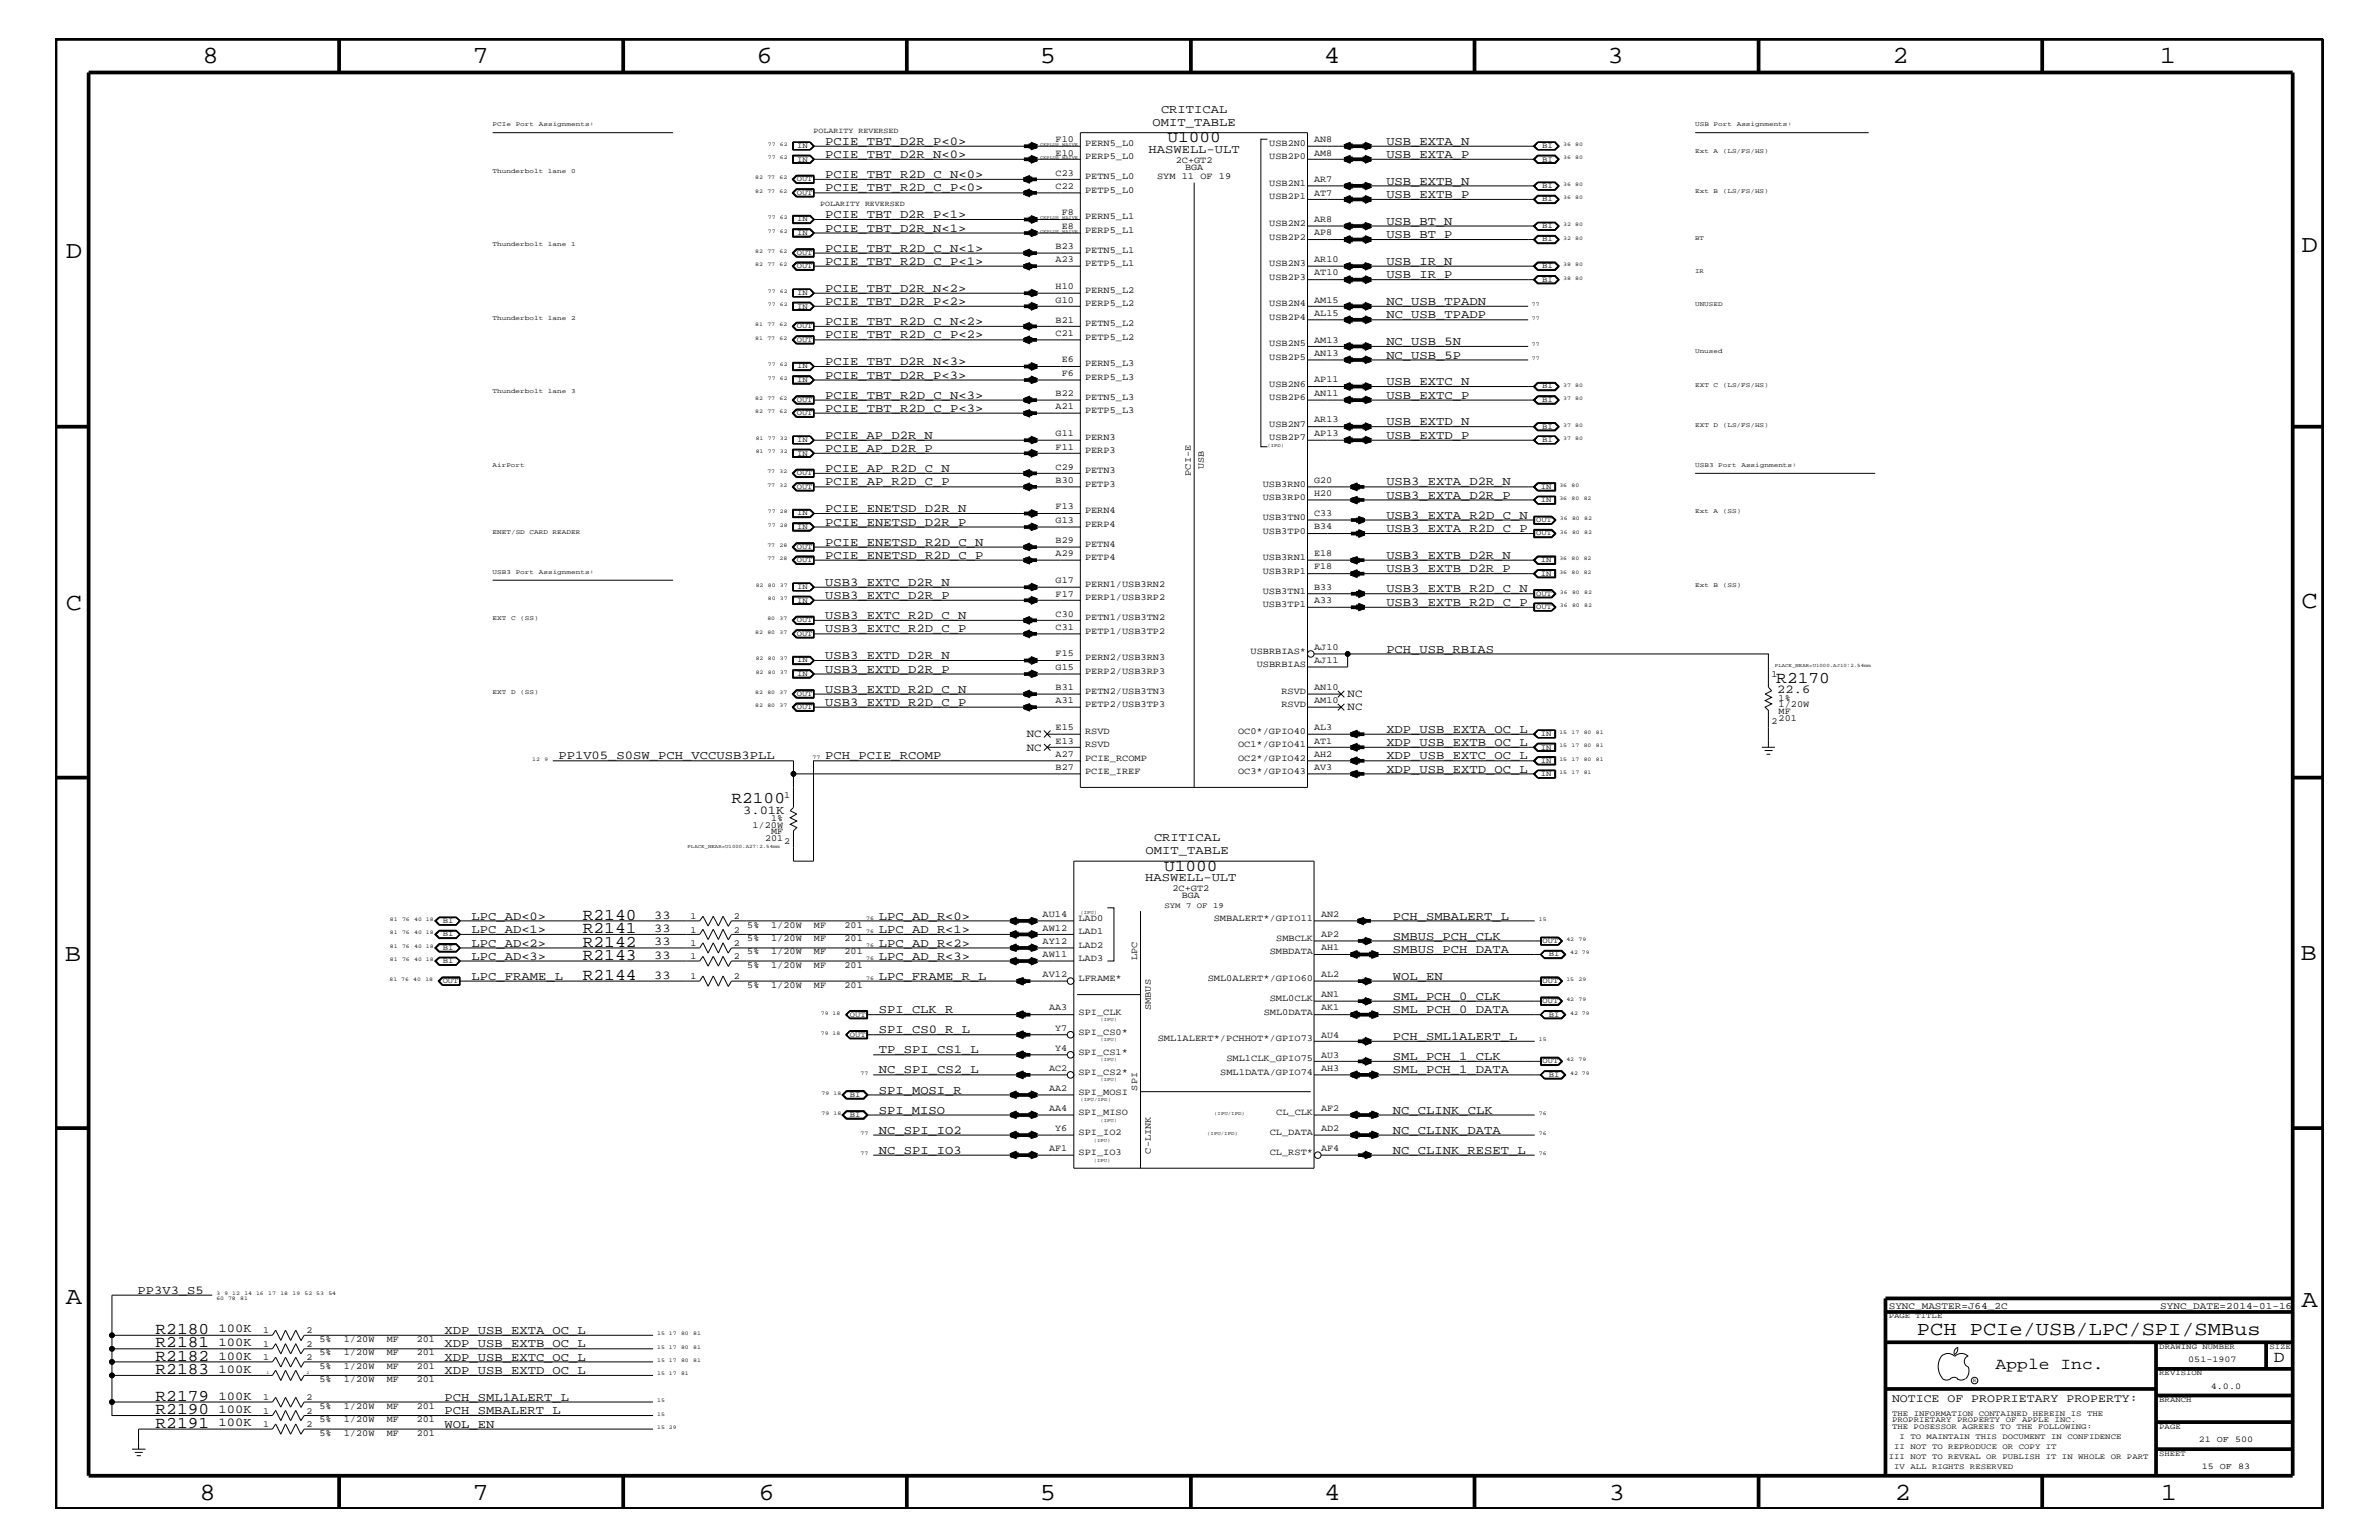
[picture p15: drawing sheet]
<svg xmlns="http://www.w3.org/2000/svg" width="432mm" height="279mm" viewBox="0 0 432 279" stroke-linecap="round" stroke-linejoin="round" font-family="sans-serif">
<defs><g id="words">
<g font-size="4.5">
<text x="36.7" y="11.5">8</text>
<text x="85.8" y="11.5">7</text>
<text x="137.3" y="11.5">6</text>
<text x="188.7" y="11.5">5</text>
<text x="240.3" y="11.5">4</text>
<text x="291.8" y="11.5">3</text>
<text x="343.5" y="11.5">2</text>
<text x="392" y="11.5">1</text>
<text x="11.9" y="46.8">D</text>
<text x="417.7" y="45.7">D</text>
<text x="11.9" y="110.6">C</text>
<text x="417.7" y="110.3">C</text>
<text x="11.8" y="174.3">B</text>
<text x="417.6" y="174.2">B</text>
<text x="11.9" y="236.7">A</text>
<text x="417.7" y="237.1">A</text>
<text x="36.2" y="272.1">8</text>
<text x="85.8" y="272.1">7</text>
<text x="137.7" y="272.1">6</text>
<text x="188.7" y="272.1">5</text>
<text x="240.4" y="272.1">4</text>
<text x="292" y="272.1">3</text>
<text x="343.9" y="272.1">2</text>
<text x="392.2" y="272.1">1</text>
</g>
<text font-size="3.6" x="347.9" y="242.3">PCH PCIe/USB/LPC/SPI/SMBus</text>
<g font-size="3">
<text x="211.9" y="25.9">U1000</text>
<text x="322.4" y="124">R2170</text>
<text x="132.8" y="145.7">R2100</text>
<text x="211.3" y="158">U1000</text>
<text x="105.8" y="166.9">R2140</text>
<text x="105.8" y="171.7">R2142</text>
<text x="105.8" y="169.3">R2141</text>
<text x="105.8" y="174.2">R2143</text>
<text x="105.8" y="177.7">R2144</text>
<text x="28.2" y="242">R2180</text>
<text x="28.2" y="244.5">R2181</text>
<text x="28.2" y="246.9">R2182</text>
<text x="28.2" y="249.3">R2183</text>
<text x="362.2" y="248.4">Apple Inc.</text>
<text x="412.7" y="247.1">D</text>
<text x="28.2" y="254.2">R2179</text>
<text x="28.2" y="256.6">R2190</text>
<text x="28.2" y="259">R2191</text>
</g>
<g font-size="2.2">
<text x="209.2" y="22.9">OMIT_TABLE</text>
<text x="210.7" y="20.4">CRITICAL</text>
<text x="149.8" y="26.3">PCIE_TBT_D2R_P&lt;0&gt;</text>
<text x="149.8" y="28.6">PCIE_TBT_D2R_N&lt;0&gt;</text>
<text x="208.4" y="27.7">HASWELL-ULT</text>
<text x="251.6" y="28.6">USB_EXTA_P</text>
<text x="251.6" y="26.3">USB_EXTA_N</text>
<text x="149.8" y="32.3">PCIE_TBT_R2D_C_N&lt;0&gt;</text>
<text x="149.8" y="34.7">PCIE_TBT_R2D_C_P&lt;0&gt;</text>
<text x="251.6" y="35.9">USB_EXTB_P</text>
<text x="251.6" y="33.6">USB_EXTB_N</text>
<text x="149.8" y="39.6">PCIE_TBT_D2R_P&lt;1&gt;</text>
<text x="251.6" y="40.8">USB_BT_N</text>
<text x="149.8" y="42">PCIE_TBT_D2R_N&lt;1&gt;</text>
<text x="149.8" y="45.7">PCIE_TBT_R2D_C_N&lt;1&gt;</text>
<text x="251.6" y="43.2">USB_BT_P</text>
<text x="149.8" y="48">PCIE_TBT_R2D_C_P&lt;1&gt;</text>
<text x="149.8" y="52.9">PCIE_TBT_D2R_N&lt;2&gt;</text>
<text x="251.6" y="48">USB_IR_N</text>
<text x="251.6" y="50.5">USB_IR_P</text>
<text x="149.8" y="59">PCIE_TBT_R2D_C_N&lt;2&gt;</text>
<text x="149.8" y="55.3">PCIE_TBT_D2R_P&lt;2&gt;</text>
<text x="251.6" y="55.3">NC_USB_TPADN</text>
<text x="251.6" y="57.8">NC_USB_TPADP</text>
<text x="149.8" y="61.4">PCIE_TBT_R2D_C_P&lt;2&gt;</text>
<text x="251.6" y="62.6">NC_USB_5N</text>
<text x="251.6" y="65.1">NC_USB_5P</text>
<text x="149.8" y="68.7">PCIE_TBT_D2R_P&lt;3&gt;</text>
<text x="149.8" y="66.2">PCIE_TBT_D2R_N&lt;3&gt;</text>
<text x="251.6" y="69.9">USB_EXTC_N</text>
<text x="149.8" y="74.7">PCIE_TBT_R2D_C_P&lt;3&gt;</text>
<text x="149.8" y="72.3">PCIE_TBT_R2D_C_N&lt;3&gt;</text>
<text x="251.6" y="77.2">USB_EXTD_N</text>
<text x="251.6" y="72.3">USB_EXTC_P</text>
<text x="149.8" y="79.6">PCIE_AP_D2R_N</text>
<text x="149.8" y="82">PCIE_AP_D2R_P</text>
<text x="251.6" y="79.6">USB_EXTD_P</text>
<text x="149.8" y="88.1">PCIE_AP_R2D_C_P</text>
<text x="149.8" y="85.6">PCIE_AP_R2D_C_N</text>
<text x="251.6" y="88.1">USB3_EXTA_D2R_N</text>
<text x="149.8" y="92.9">PCIE_ENETSD_D2R_N</text>
<text x="149.8" y="95.4">PCIE_ENETSD_D2R_P</text>
<text x="251.6" y="90.5">USB3_EXTA_D2R_P</text>
<text x="251.6" y="94.2">USB3_EXTA_R2D_C_N</text>
<text x="149.8" y="101.4">PCIE_ENETSD_R2D_C_P</text>
<text x="149.8" y="99">PCIE_ENETSD_R2D_C_N</text>
<text x="251.6" y="101.4">USB3_EXTB_D2R_N</text>
<text x="251.6" y="96.5">USB3_EXTA_R2D_C_P</text>
<text x="149.8" y="106.3">USB3_EXTC_D2R_N</text>
<text x="251.6" y="107.5">USB3_EXTB_R2D_C_N</text>
<text x="251.6" y="103.8">USB3_EXTB_D2R_P</text>
<text x="149.8" y="112.3">USB3_EXTC_R2D_C_N</text>
<text x="149.8" y="108.7">USB3_EXTC_D2R_P</text>
<text x="251.6" y="109.9">USB3_EXTB_R2D_C_P</text>
<text x="149.8" y="119.6">USB3_EXTD_D2R_N</text>
<text x="149.8" y="114.8">USB3_EXTC_R2D_C_P</text>
<text x="251.6" y="118.4">PCH_USB_RBIAS</text>
<text x="149.8" y="122">USB3_EXTD_D2R_P</text>
<text x="149.8" y="125.7">USB3_EXTD_R2D_C_N</text>
<text x="322.6" y="125.8">22.6</text>
<text x="149.8" y="128">USB3_EXTD_R2D_C_P</text>
<text x="101.3" y="137.8">PP1V05_S0SW_PCH_VCCUSB3PLL</text>
<text x="149.8" y="137.8">PCH_PCIE_RCOMP</text>
<text x="251.6" y="135.3">XDP_USB_EXTB_OC_L</text>
<text x="251.6" y="133">XDP_USB_EXTA_OC_L</text>
<text x="251.6" y="137.8">XDP_USB_EXTC_OC_L</text>
<text x="251.6" y="140.2">XDP_USB_EXTD_OC_L</text>
<text x="134.9" y="147.6">3.01K</text>
<text x="207.9" y="155">OMIT_TABLE</text>
<text x="209.5" y="152.6">CRITICAL</text>
<text x="207.9" y="159.9">HASWELL-ULT</text>
<text x="85.6" y="166.9">LPC_AD&lt;0&gt;</text>
<text x="118.7" y="166.7">33</text>
<text x="159.5" y="166.9">LPC_AD_R&lt;0&gt;</text>
<text x="252.8" y="166.9">PCH_SMBALERT_L</text>
<text x="85.6" y="169.3">LPC_AD&lt;1&gt;</text>
<text x="85.6" y="171.7">LPC_AD&lt;2&gt;</text>
<text x="118.7" y="173.9">33</text>
<text x="118.7" y="171.5">33</text>
<text x="118.7" y="169">33</text>
<text x="159.5" y="171.7">LPC_AD_R&lt;2&gt;</text>
<text x="159.5" y="169.3">LPC_AD_R&lt;1&gt;</text>
<text x="252.8" y="172.9">SMBUS_PCH_DATA</text>
<text x="252.8" y="170.5">SMBUS_PCH_CLK</text>
<text x="85.6" y="174.2">LPC_AD&lt;3&gt;</text>
<text x="85.6" y="177.7">LPC_FRAME_L</text>
<text x="118.7" y="177.6">33</text>
<text x="159.5" y="177.7">LPC_FRAME_R_L</text>
<text x="159.5" y="174.2">LPC_AD_R&lt;3&gt;</text>
<text x="252.8" y="177.7">WOL_EN</text>
<text x="159.5" y="183.8">SPI_CLK_R</text>
<text x="252.8" y="181.4">SML_PCH_0_CLK</text>
<text x="252.8" y="183.8">SML_PCH_0_DATA</text>
<text x="159.5" y="187.5">SPI_CS0_R_L</text>
<text x="159.5" y="191.1">TP_SPI_CS1_L</text>
<text x="252.8" y="188.7">PCH_SML1ALERT_L</text>
<text x="159.5" y="194.8">NC_SPI_CS2_L</text>
<text x="252.8" y="194.8">SML_PCH_1_DATA</text>
<text x="252.8" y="192.3">SML_PCH_1_CLK</text>
<text x="159.5" y="198.4">SPI_MOSI_R</text>
<text x="159.5" y="202">SPI_MISO</text>
<text x="252.8" y="202">NC_CLINK_CLK</text>
<text x="159.5" y="209.3">NC_SPI_IO3</text>
<text x="159.5" y="205.7">NC_SPI_IO2</text>
<text x="252.8" y="205.7">NC_CLINK_DATA</text>
<text x="252.8" y="209.3">NC_CLINK_RESET_L</text>
<text x="25" y="234.7">PP3V3_S5</text>
<text x="39.7" y="241.8">100K</text>
<text x="39.7" y="244.2">100K</text>
<text x="80.7" y="242">XDP_USB_EXTA_OC_L</text>
<text x="80.7" y="244.5">XDP_USB_EXTB_OC_L</text>
<text x="39.7" y="246.7">100K</text>
<text x="39.7" y="249">100K</text>
<text x="80.7" y="249.3">XDP_USB_EXTD_OC_L</text>
<text x="80.7" y="246.9">XDP_USB_EXTC_OC_L</text>
<text x="39.7" y="253.9">100K</text>
<text x="39.7" y="256.3">100K</text>
<text x="80.7" y="256.6">PCH_SMBALERT_L</text>
<text x="80.7" y="254.2">PCH_SML1ALERT_L</text>
<text x="39.7" y="258.8">100K</text>
<text x="80.7" y="259">WOL_EN</text>
</g>
<text font-size="2.1" x="343.4" y="254.4">NOTICE OF PROPRIETARY PROPERTY:</text>
<g font-size="2">
<text x="244.6" y="126.5">NC</text>
<text x="244.6" y="128.9">NC</text>
<text x="186.4" y="133.8">NC</text>
<text x="186.4" y="136.2">NC</text>
</g>
<g font-size="1.8">
<text x="342.8" y="237.4">SYNC_MASTER=J64_2C</text>
<text x="392.1" y="237.4">SYNC_DATE=2014-01-16</text>
</g>
<g font-size="1.7">
<text x="191.6" y="28.2">E10</text>
<text x="191.6" y="25.8">F10</text>
<text x="196.9" y="28.9">PERP5_L0</text>
<text x="196.9" y="26.5">PERN5_L0</text>
<text x="213.4" y="29.5">2C+GT2</text>
<text x="230.4" y="26.5">USB2N0</text>
<text x="230.4" y="28.9">USB2P0</text>
<text x="238.5" y="25.8">AN8</text>
<text x="238.5" y="28.2">AM8</text>
<text x="191.6" y="34.2">C22</text>
<text x="191.6" y="31.9">C23</text>
<text x="196.9" y="35">PETP5_L0</text>
<text x="196.9" y="32.5">PETN5_L0</text>
<text x="210" y="32.5">SYM 11 OF 19</text>
<text x="215.1" y="30.8">BGA</text>
<text x="230.4" y="33.7">USB2N1</text>
<text x="238.5" y="33">AR7</text>
<text x="238.5" y="35.5">AT7</text>
<text x="192.7" y="41.5">E8</text>
<text x="192.7" y="39.1">F8</text>
<text x="196.9" y="39.8">PERN5_L1</text>
<text x="230.4" y="36.2">USB2P1</text>
<text x="230.4" y="41">USB2N2</text>
<text x="238.5" y="40.3">AR8</text>
<text x="191.6" y="47.6">A23</text>
<text x="191.6" y="45.2">B23</text>
<text x="196.9" y="45.9">PETN5_L1</text>
<text x="196.9" y="42.3">PERP5_L1</text>
<text x="230.4" y="43.5">USB2P2</text>
<text x="238.5" y="42.7">AP8</text>
<text x="238.5" y="47.6">AR10</text>
<text x="191.6" y="52.4">H10</text>
<text x="196.9" y="53.2">PERN5_L2</text>
<text x="196.9" y="48.3">PETP5_L1</text>
<text x="230.4" y="48.3">USB2N3</text>
<text x="230.4" y="50.7">USB2P3</text>
<text x="238.5" y="50">AT10</text>
<text x="191.6" y="58.5">B21</text>
<text x="191.6" y="54.9">G10</text>
<text x="196.9" y="59.2">PETN5_L2</text>
<text x="196.9" y="55.6">PERP5_L2</text>
<text x="230.4" y="55.6">USB2N4</text>
<text x="230.4" y="58">USB2P4</text>
<text x="238.5" y="54.9">AM15</text>
<text x="238.5" y="57.3">AL15</text>
<text x="191.6" y="60.9">C21</text>
<text x="192.7" y="65.7">E6</text>
<text x="196.9" y="61.7">PETP5_L2</text>
<text x="230.4" y="62.9">USB2N5</text>
<text x="230.4" y="65.3">USB2P5</text>
<text x="238.5" y="62.2">AM13</text>
<text x="238.5" y="64.5">AN13</text>
<text x="191.6" y="71.8">B22</text>
<text x="192.7" y="68.2">F6</text>
<text x="196.9" y="68.9">PERP5_L3</text>
<text x="196.9" y="66.5">PERN5_L3</text>
<text x="230.4" y="70.1">USB2N6</text>
<text x="238.5" y="69.4">AP11</text>
<text x="238.5" y="71.8">AN11</text>
<text x="191.6" y="74.3">A21</text>
<text x="196.9" y="75">PETP5_L3</text>
<text x="196.9" y="72.6">PETN5_L3</text>
<text x="230.4" y="77.4">USB2N7</text>
<text x="230.4" y="72.6">USB2P6</text>
<text x="238.5" y="76.7">AR13</text>
<text x="191.6" y="81.6">F11</text>
<text x="191.6" y="79.1">G11</text>
<text x="196.9" y="82.2">PERP3</text>
<text x="196.9" y="79.9">PERN3</text>
<text x="230.4" y="79.9">USB2P7</text>
<text x="238.5" y="79.1">AP13</text>
<text x="191.6" y="87.6">B30</text>
<text x="191.6" y="85.2">C29</text>
<text x="196.9" y="88.3">PETP3</text>
<text x="196.9" y="85.9">PETN3</text>
<text x="216.2" y="86.3" transform="rotate(-90 216.2 86.3)">PCI-E</text>
<text x="218.5" y="85.2" transform="rotate(-90 218.5 85.2)">USB</text>
<text x="229.2" y="88.3">USB3RN0</text>
<text x="238.5" y="87.6">G20</text>
<text x="191.6" y="94.9">G13</text>
<text x="191.6" y="92.4">F13</text>
<text x="196.9" y="95.6">PERP4</text>
<text x="196.9" y="93.2">PERN4</text>
<text x="229.2" y="94.3">USB3TN0</text>
<text x="229.2" y="90.7">USB3RP0</text>
<text x="238.5" y="93.7">C33</text>
<text x="238.5" y="90">H20</text>
<text x="191.6" y="101">A29</text>
<text x="191.6" y="98.5">B29</text>
<text x="196.9" y="101.6">PETP4</text>
<text x="196.9" y="99.3">PETN4</text>
<text x="229.2" y="101.6">USB3RN1</text>
<text x="229.2" y="96.8">USB3TP0</text>
<text x="238.5" y="101">E18</text>
<text x="238.5" y="96">B34</text>
<text x="191.6" y="105.8">G17</text>
<text x="196.9" y="106.5">PERN1/USB3RN2</text>
<text x="229.2" y="107.7">USB3TN1</text>
<text x="229.2" y="104.1">USB3RP1</text>
<text x="238.5" y="107">B33</text>
<text x="238.5" y="103.3">F18</text>
<text x="191.6" y="111.9">C30</text>
<text x="191.6" y="108.2">F17</text>
<text x="196.9" y="112.6">PETN1/USB3TN2</text>
<text x="196.9" y="108.9">PERP1/USB3RP2</text>
<text x="229.2" y="110.2">USB3TP1</text>
<text x="238.5" y="109.4">A33</text>
<text x="191.6" y="114.2">C31</text>
<text x="191.6" y="119.1">F15</text>
<text x="196.9" y="115">PETP1/USB3TP2</text>
<text x="196.9" y="119.8">PERN2/USB3RN3</text>
<text x="227" y="118.6">USBRBIAS*</text>
<text x="238.5" y="117.9">AJ10</text>
<text x="191.6" y="121.5">G15</text>
<text x="191.6" y="125.2">B31</text>
<text x="196.9" y="122.3">PERP2/USB3RP3</text>
<text x="196.9" y="125.9">PETN2/USB3TN3</text>
<text x="228.1" y="121">USBRBIAS</text>
<text x="232.6" y="125.9">RSVD</text>
<text x="238.5" y="125.2">AN10</text>
<text x="238.5" y="120.3">AJ11</text>
<text x="321.6" y="122.9">1</text>
<text x="191.6" y="127.6">A31</text>
<text x="196.9" y="128.3">PETP2/USB3TP3</text>
<text x="232.6" y="128.3">RSVD</text>
<text x="238.5" y="127.6">AM10</text>
<text x="321.6" y="131.3">2</text>
<text x="322.8" y="128.3">1/20W</text>
<text x="322.8" y="127.1">1%</text>
<text x="322.8" y="130.8">201</text>
<text x="322.8" y="129.6">MF</text>
<text x="191.6" y="137.3">A27</text>
<text x="191.6" y="134.9">E13</text>
<text x="191.6" y="132.4">E15</text>
<text x="196.9" y="135.6">RSVD</text>
<text x="196.9" y="133.2">RSVD</text>
<text x="224.7" y="135.6">OC1*/GPIO41</text>
<text x="224.7" y="133.2">OC0*/GPIO40</text>
<text x="238.5" y="134.9">AT1</text>
<text x="238.5" y="132.4">AL3</text>
<text x="238.5" y="137.3">AH2</text>
<text x="191.6" y="139.7">B27</text>
<text x="196.9" y="138">PCIE_RCOMP</text>
<text x="196.9" y="140.4">PCIE_IREF</text>
<text x="224.7" y="138">OC2*/GPIO42</text>
<text x="224.7" y="140.4">OC3*/GPIO43</text>
<text x="238.5" y="139.7">AV3</text>
<text x="140" y="149">1%</text>
<text x="142.3" y="144.7">1</text>
<text x="136.6" y="150.1">1/20W</text>
<text x="138.9" y="152.6">201</text>
<text x="140" y="151.3">MF</text>
<text x="142.3" y="153.2">2</text>
<text x="212.8" y="161.7">2C+GT2</text>
<text x="125.3" y="166.7">1</text>
<text x="133.2" y="166.7">2</text>
<text x="189.2" y="166.4">AU14</text>
<text x="195.7" y="167.1">LAD0</text>
<text x="214.5" y="162.8">BGA</text>
<text x="220.3" y="167.1">SMBALERT*/GPIO11</text>
<text x="239.8" y="166.4">AN2</text>
<text x="125.3" y="171.6">1</text>
<text x="125.3" y="169.2">1</text>
<text x="133.2" y="171.6">2</text>
<text x="133.2" y="169.2">2</text>
<text x="135.6" y="173.2">5%</text>
<text x="135.6" y="168.3">5%</text>
<text x="135.6" y="170.7">5%</text>
<text x="140" y="173.2">1/20W</text>
<text x="140" y="168.3">1/20W</text>
<text x="140" y="170.7">1/20W</text>
<text x="147.7" y="173.2">MF</text>
<text x="147.7" y="168.3">MF</text>
<text x="147.7" y="170.7">MF</text>
<text x="153.3" y="173.2">201</text>
<text x="153.3" y="168.3">201</text>
<text x="153.3" y="170.7">201</text>
<text x="189.2" y="171.2">AY12</text>
<text x="189.2" y="173.7">AW11</text>
<text x="189.2" y="168.9">AW12</text>
<text x="195.7" y="172">LAD2</text>
<text x="195.7" y="169.5">LAD1</text>
<text x="230.5" y="173.2">SMBDATA</text>
<text x="231.6" y="170.7">SMBCLK</text>
<text x="239.8" y="170">AP2</text>
<text x="239.8" y="172.4">AH1</text>
<text x="125.3" y="174">1</text>
<text x="125.3" y="177.7">1</text>
<text x="133.2" y="174">2</text>
<text x="133.2" y="177.7">2</text>
<text x="135.6" y="175.6">5%</text>
<text x="135.6" y="179.3">5%</text>
<text x="140" y="175.6">1/20W</text>
<text x="140" y="179.3">1/20W</text>
<text x="147.7" y="175.6">MF</text>
<text x="147.7" y="179.3">MF</text>
<text x="153.3" y="175.6">201</text>
<text x="153.3" y="179.3">201</text>
<text x="189.2" y="177.3">AV12</text>
<text x="195.7" y="178">LFRAME*</text>
<text x="195.7" y="174.4">LAD3</text>
<text x="206.4" y="174.2" transform="rotate(-90 206.4 174.2)">LPC</text>
<text x="219.2" y="178">SML0ALERT*/GPIO60</text>
<text x="239.8" y="177.3">AL2</text>
<text x="190.4" y="183.3">AA3</text>
<text x="195.7" y="184.1">SPI_CLK</text>
<text x="208.9" y="183.2" transform="rotate(-90 208.9 183.2)">SMBUS</text>
<text x="229.4" y="184.1">SML0DATA</text>
<text x="230.5" y="181.6">SML0CLK</text>
<text x="239.8" y="181">AN1</text>
<text x="239.8" y="183.3">AK1</text>
<text x="191.5" y="187">Y7</text>
<text x="191.5" y="190.6">Y4</text>
<text x="195.7" y="187.7">SPI_CS0*</text>
<text x="195.7" y="191.4">SPI_CS1*</text>
<text x="210.1" y="188.9">SML1ALERT*/PCHHOT*/GPIO73</text>
<text x="239.8" y="191.9">AU3</text>
<text x="239.8" y="188.2">AU4</text>
<text x="190.4" y="194.3">AC2</text>
<text x="190.4" y="197.9">AA2</text>
<text x="195.7" y="195">SPI_CS2*</text>
<text x="206.4" y="197.9" transform="rotate(-90 206.4 197.9)">SPI</text>
<text x="221.5" y="195">SML1DATA/GPIO74</text>
<text x="222.6" y="192.6">SML1CLK_GPIO75</text>
<text x="239.8" y="194.3">AH3</text>
<text x="190.4" y="201.5">AA4</text>
<text x="195.7" y="202.3">SPI_MISO</text>
<text x="195.7" y="198.7">SPI_MOSI</text>
<text x="231.6" y="202.3">CL_CLK</text>
<text x="239.8" y="201.5">AF2</text>
<text x="190.4" y="208.8">AF1</text>
<text x="191.5" y="205.2">Y6</text>
<text x="195.7" y="209.6">SPI_IO3</text>
<text x="195.7" y="205.9">SPI_IO2</text>
<text x="208.9" y="209.3" transform="rotate(-90 208.9 209.3)">C-LINK</text>
<text x="230.5" y="205.9">CL_DATA</text>
<text x="230.5" y="209.6">CL_RST*</text>
<text x="239.8" y="205.2">AD2</text>
<text x="239.8" y="208.8">AF4</text>
<text x="47.8" y="241.9">1</text>
<text x="47.8" y="244.4">1</text>
<text x="55.6" y="241.9">2</text>
<text x="55.6" y="244.4">2</text>
<text x="58" y="243.5">5%</text>
<text x="58" y="245.9">5%</text>
<text x="62.4" y="243.5">1/20W</text>
<text x="62.4" y="245.9">1/20W</text>
<text x="70.2" y="243.5">MF</text>
<text x="70.2" y="245.9">MF</text>
<text x="75.6" y="243.5">201</text>
<text x="75.6" y="245.9">201</text>
<text x="47.8" y="246.7">1</text>
<text x="55.6" y="246.7">2</text>
<text x="58" y="248.4">5%</text>
<text x="58" y="250.7">5%</text>
<text x="62.4" y="248.4">1/20W</text>
<text x="62.4" y="250.7">1/20W</text>
<text x="70.2" y="248.4">MF</text>
<text x="70.2" y="250.7">MF</text>
<text x="75.6" y="248.4">201</text>
<text x="75.6" y="250.7">201</text>
<text x="47.8" y="256.5">1</text>
<text x="47.8" y="254">1</text>
<text x="55.6" y="256.5">2</text>
<text x="55.6" y="254">2</text>
<text x="58" y="255.6">5%</text>
<text x="62.4" y="255.6">1/20W</text>
<text x="70.2" y="255.6">MF</text>
<text x="75.6" y="255.6">201</text>
<text x="47.8" y="258.9">1</text>
<text x="55.6" y="258.9">2</text>
<text x="58" y="260.5">5%</text>
<text x="58" y="258">5%</text>
<text x="62.4" y="260.5">1/20W</text>
<text x="62.4" y="258">1/20W</text>
<text x="70.2" y="260.5">MF</text>
<text x="70.2" y="258">MF</text>
<text x="75.6" y="260.5">201</text>
<text x="75.6" y="258">201</text>
</g>
<g font-size="1.6">
<text x="397.2" y="247.1">051-1907</text>
<text x="401.3" y="252">4.0.0</text>
<text x="399.1" y="261.6">21 OF 500</text>
<text x="399.6" y="266.6">15 OF 83</text>
</g>
<g font-size="1.4">
<text x="144.7" y="26.9">IN</text>
<text x="144.7" y="29.3">IN</text>
<text x="147.7" y="24.1">POLARITY REVERSED</text>
<text x="279.9" y="29.3">BI</text>
<text x="279.9" y="26.9">BI</text>
<text x="144.6" y="32.9">OUT</text>
<text x="144.6" y="35.3">OUT</text>
<text x="279.9" y="34.1">BI</text>
<text x="144.7" y="40.2">IN</text>
<text x="148.8" y="37.4">POLARITY REVERSED</text>
<text x="279.9" y="41.4">BI</text>
<text x="279.9" y="36.5">BI</text>
<text x="144.6" y="46.3">OUT</text>
<text x="144.7" y="42.6">IN</text>
<text x="279.9" y="43.8">BI</text>
<text x="144.6" y="48.7">OUT</text>
<text x="144.7" y="53.5">IN</text>
<text x="279.9" y="51.1">BI</text>
<text x="279.9" y="48.7">BI</text>
<text x="144.6" y="59.5">OUT</text>
<text x="144.7" y="56">IN</text>
<text x="144.6" y="62">OUT</text>
<text x="144.7" y="66.8">IN</text>
<text x="144.7" y="69.3">IN</text>
<text x="279.9" y="70.5">BI</text>
<text x="144.6" y="72.9">OUT</text>
<text x="144.6" y="75.4">OUT</text>
<text x="279.9" y="72.9">BI</text>
<text x="279.9" y="77.8">BI</text>
<text x="144.7" y="82.7">IN</text>
<text x="144.7" y="80.2">IN</text>
<text x="279.9" y="80.2">BI</text>
<text x="144.6" y="88.7">OUT</text>
<text x="144.6" y="86.2">OUT</text>
<text x="279.7" y="88.7">IN</text>
<text x="144.7" y="93.5">IN</text>
<text x="144.7" y="96">IN</text>
<text x="278.8" y="94.8">OUT</text>
<text x="279.7" y="91.1">IN</text>
<text x="144.6" y="99.6">OUT</text>
<text x="278.8" y="97.1">OUT</text>
<text x="144.6" y="102.1">OUT</text>
<text x="144.7" y="106.9">IN</text>
<text x="279.7" y="104.4">IN</text>
<text x="279.7" y="102.1">IN</text>
<text x="144.6" y="112.9">OUT</text>
<text x="144.7" y="109.3">IN</text>
<text x="278.8" y="110.5">OUT</text>
<text x="278.8" y="108.1">OUT</text>
<text x="144.6" y="115.3">OUT</text>
<text x="144.7" y="122.6">IN</text>
<text x="144.7" y="120.2">IN</text>
<text x="144.6" y="128.7">OUT</text>
<text x="144.6" y="126.3">OUT</text>
<text x="279.7" y="133.5">IN</text>
<text x="279.7" y="136">IN</text>
<text x="279.7" y="138.4">IN</text>
<text x="279.7" y="140.8">IN</text>
<text x="80.3" y="167.5">BI</text>
<text x="211.4" y="164.7">SYM 7 OF 19</text>
<text x="80.3" y="172.3">BI</text>
<text x="80.3" y="169.9">BI</text>
<text x="280" y="171.1">OUT</text>
<text x="281.1" y="173.5">BI</text>
<text x="80.3" y="178.4">OUT</text>
<text x="80.3" y="174.8">BI</text>
<text x="280" y="178.4">OUT</text>
<text x="154.3" y="184.4">OUT</text>
<text x="280" y="182.1">OUT</text>
<text x="281.1" y="184.4">BI</text>
<text x="154.3" y="188.1">OUT</text>
<text x="280" y="192.9">OUT</text>
<text x="281.1" y="195.4">BI</text>
<text x="154.3" y="199">BI</text>
<text x="154.3" y="202.6">BI</text>
<text x="342.8" y="239.2">PAGE TITLE</text>
<text x="391.9" y="244.7">DRAWING NUMBER</text>
<text x="411.9" y="244.7">SIZE</text>
<text x="391.9" y="249.5">REVISION</text>
<text x="343.4" y="256.8">THE INFORMATION CONTAINED HEREIN IS THE</text>
<text x="391.9" y="254.4">BRANCH</text>
<text x="343.4" y="258">PROPRIETARY PROPERTY OF APPLE INC.</text>
<text x="343.4" y="259.3">THE POSESSOR AGREES TO THE FOLLOWING:</text>
<text x="343.8" y="262.9">II NOT TO REPRODUCE OR COPY IT</text>
<text x="344.8" y="261.1">I TO MAINTAIN THIS DOCUMENT IN CONFIDENCE</text>
<text x="391.9" y="259.3">PAGE</text>
<text x="342.8" y="264.7">III NOT TO REVEAL OR PUBLISH IT IN WHOLE OR PART</text>
<text x="343.8" y="266.6">IV ALL RIGHTS RESERVED</text>
<text x="391.9" y="264.1">SHEET</text>
</g>
<g font-size="1.2">
<text x="89.4" y="22.9">PCIe</text>
<text x="93.6" y="22.9">Port</text>
<text x="97.8" y="22.9">Assignments:</text>
<text x="307.7" y="22.9">USB</text>
<text x="311" y="22.9">Port</text>
<text x="315.2" y="22.9">Assignments:</text>
<text x="307.7" y="27.7">Ext</text>
<text x="311" y="27.7">A</text>
<text x="312.7" y="27.7">(LS/FS/HS)</text>
<text x="89.4" y="31.4">Thunderbolt</text>
<text x="99.5" y="31.4">lane</text>
<text x="103.6" y="31.4">0</text>
<text x="307.7" y="35">Ext</text>
<text x="311" y="35">B</text>
<text x="312.7" y="35">(LS/FS/HS)</text>
<text x="89.4" y="44.6">Thunderbolt</text>
<text x="99.5" y="44.6">lane</text>
<text x="103.6" y="44.6">1</text>
<text x="307.7" y="43.5">BT</text>
<text x="307.7" y="49.6">IR</text>
<text x="89.4" y="58">Thunderbolt</text>
<text x="99.5" y="58">lane</text>
<text x="103.6" y="58">2</text>
<text x="307.7" y="55.6">UNUSED</text>
<text x="307.7" y="64">Unused</text>
<text x="89.4" y="71.3">Thunderbolt</text>
<text x="99.5" y="71.3">lane</text>
<text x="103.6" y="71.3">3</text>
<text x="307.7" y="70.1">EXT</text>
<text x="311" y="70.1">C</text>
<text x="312.7" y="70.1">(LS/FS/HS)</text>
<text x="307.7" y="77.4">EXT</text>
<text x="311" y="77.4">D</text>
<text x="312.7" y="77.4">(LS/FS/HS)</text>
<text x="89.4" y="84.7">AirPort</text>
<text x="307.7" y="84.7">USB3</text>
<text x="311.9" y="84.7">Port</text>
<text x="316.1" y="84.7">Assignments:</text>
<text x="307.7" y="93.2">Ext</text>
<text x="311" y="93.2">A</text>
<text x="312.7" y="93.2">(SS)</text>
<text x="89.4" y="96.8">ENET/SD</text>
<text x="96.1" y="96.8">CARD</text>
<text x="100.3" y="96.8">READER</text>
<text x="89.4" y="104.1">USB3</text>
<text x="93.6" y="104.1">Port</text>
<text x="97.8" y="104.1">Assignments:</text>
<text x="307.7" y="106.5">Ext</text>
<text x="311" y="106.5">B</text>
<text x="312.7" y="106.5">(SS)</text>
<text x="89.4" y="112.6">EXT</text>
<text x="92.8" y="112.6">C</text>
<text x="94.4" y="112.6">(SS)</text>
<text x="89.4" y="125.9">EXT</text>
<text x="92.8" y="125.9">D</text>
<text x="94.4" y="125.9">(SS)</text>
</g>
<g font-size="1">
<text x="139.4" y="26.5">77</text>
<text x="139.4" y="28.9">77</text>
<text x="141.6" y="26.5">62</text>
<text x="141.6" y="28.9">62</text>
<text x="283.7" y="28.9">36</text>
<text x="283.7" y="26.5">36</text>
<text x="285.9" y="28.9">80</text>
<text x="285.9" y="26.5">80</text>
<text x="137.1" y="35">82</text>
<text x="137.1" y="32.5">82</text>
<text x="139.3" y="35">77</text>
<text x="139.3" y="32.5">77</text>
<text x="141.5" y="35">62</text>
<text x="141.5" y="32.5">62</text>
<text x="283.7" y="33.7">36</text>
<text x="285.9" y="33.7">80</text>
<text x="139.4" y="39.8">77</text>
<text x="141.6" y="39.8">62</text>
<text x="283.7" y="41">32</text>
<text x="283.7" y="36.2">36</text>
<text x="285.9" y="41">80</text>
<text x="285.9" y="36.2">80</text>
<text x="137.1" y="45.9">82</text>
<text x="139.3" y="45.9">77</text>
<text x="139.4" y="42.3">77</text>
<text x="141.5" y="45.9">62</text>
<text x="141.6" y="42.3">62</text>
<text x="283.7" y="43.5">32</text>
<text x="285.9" y="43.5">80</text>
<text x="137.1" y="48.3">82</text>
<text x="139.3" y="48.3">77</text>
<text x="139.4" y="53.2">77</text>
<text x="141.5" y="48.3">62</text>
<text x="141.6" y="53.2">62</text>
<text x="283.7" y="48.3">38</text>
<text x="283.7" y="50.7">38</text>
<text x="285.9" y="48.3">80</text>
<text x="285.9" y="50.7">80</text>
<text x="137.1" y="59.2">81</text>
<text x="139.3" y="59.2">77</text>
<text x="139.4" y="55.6">77</text>
<text x="141.5" y="59.2">62</text>
<text x="141.6" y="55.6">62</text>
<text x="278" y="55.6">77</text>
<text x="278" y="58">77</text>
<text x="137.1" y="61.7">81</text>
<text x="139.3" y="61.7">77</text>
<text x="141.5" y="61.7">62</text>
<text x="278" y="62.9">77</text>
<text x="278" y="65.3">77</text>
<text x="139.4" y="66.5">77</text>
<text x="139.4" y="68.9">77</text>
<text x="141.6" y="66.5">62</text>
<text x="141.6" y="68.9">62</text>
<text x="283.7" y="70.1">37</text>
<text x="285.9" y="70.1">80</text>
<text x="137.1" y="72.6">82</text>
<text x="137.1" y="75">82</text>
<text x="139.3" y="72.6">77</text>
<text x="139.3" y="75">77</text>
<text x="141.5" y="72.6">62</text>
<text x="141.5" y="75">62</text>
<text x="283.7" y="72.6">37</text>
<text x="283.7" y="77.4">37</text>
<text x="285.9" y="72.6">80</text>
<text x="285.9" y="77.4">80</text>
<text x="137.2" y="79.9">81</text>
<text x="137.2" y="82.2">81</text>
<text x="139.4" y="79.9">77</text>
<text x="139.4" y="82.2">77</text>
<text x="141.6" y="79.9">32</text>
<text x="141.6" y="82.2">32</text>
<text x="283.7" y="79.9">37</text>
<text x="285.9" y="79.9">80</text>
<text x="139.3" y="88.3">77</text>
<text x="139.3" y="85.9">77</text>
<text x="141.5" y="88.3">32</text>
<text x="141.5" y="85.9">32</text>
<text x="283" y="88.3">36</text>
<text x="285.2" y="88.3">80</text>
<text x="139.4" y="93.2">77</text>
<text x="139.4" y="95.6">77</text>
<text x="141.6" y="93.2">28</text>
<text x="141.6" y="95.6">28</text>
<text x="283" y="90.7">36</text>
<text x="283.1" y="94.3">36</text>
<text x="285.2" y="90.7">80</text>
<text x="285.3" y="94.3">80</text>
<text x="287.4" y="90.7">82</text>
<text x="287.5" y="94.3">82</text>
<text x="139.3" y="101.6">77</text>
<text x="139.3" y="99.3">77</text>
<text x="141.5" y="101.6">28</text>
<text x="141.5" y="99.3">28</text>
<text x="283" y="101.6">36</text>
<text x="283.1" y="96.8">36</text>
<text x="285.2" y="101.6">80</text>
<text x="285.3" y="96.8">80</text>
<text x="287.4" y="101.6">82</text>
<text x="287.5" y="96.8">82</text>
<text x="137.2" y="106.5">82</text>
<text x="139.4" y="106.5">80</text>
<text x="141.6" y="106.5">37</text>
<text x="283" y="104.1">36</text>
<text x="283.1" y="107.7">36</text>
<text x="285.2" y="104.1">80</text>
<text x="285.3" y="107.7">80</text>
<text x="287.4" y="104.1">82</text>
<text x="287.5" y="107.7">82</text>
<text x="139.3" y="112.6">80</text>
<text x="139.4" y="108.9">80</text>
<text x="141.5" y="112.6">37</text>
<text x="141.6" y="108.9">37</text>
<text x="283.1" y="110.2">36</text>
<text x="285.3" y="110.2">80</text>
<text x="287.5" y="110.2">82</text>
<text x="137.1" y="115">82</text>
<text x="137.2" y="119.8">82</text>
<text x="139.3" y="115">80</text>
<text x="139.4" y="119.8">80</text>
<text x="141.5" y="115">37</text>
<text x="141.6" y="119.8">37</text>
<text x="137.1" y="125.9">82</text>
<text x="137.2" y="122.3">82</text>
<text x="139.3" y="125.9">80</text>
<text x="139.4" y="122.3">80</text>
<text x="141.5" y="125.9">37</text>
<text x="141.6" y="122.3">37</text>
<text x="137.1" y="128.3">82</text>
<text x="139.3" y="128.3">80</text>
<text x="141.5" y="128.3">37</text>
<text x="147.5" y="137.8">77</text>
<text x="283" y="133.2">15</text>
<text x="283" y="135.6">15</text>
<text x="285.2" y="133.2">17</text>
<text x="285.2" y="135.6">17</text>
<text x="287.4" y="133.2">80</text>
<text x="287.4" y="135.6">80</text>
<text x="289.6" y="133.2">81</text>
<text x="289.6" y="135.6">81</text>
<text x="96.6" y="138">12</text>
<text x="98.8" y="138">9</text>
<text x="283" y="138">15</text>
<text x="283" y="140.4">15</text>
<text x="285.2" y="138">17</text>
<text x="285.2" y="140.4">17</text>
<text x="287.4" y="138">80</text>
<text x="287.4" y="140.4">81</text>
<text x="289.6" y="138">81</text>
<text x="70.8" y="167.1">81</text>
<text x="73" y="167.1">76</text>
<text x="75.2" y="167.1">40 18</text>
<text x="157.2" y="166.9">76</text>
<text x="279.3" y="167.1">15</text>
<text x="70.8" y="172">81</text>
<text x="70.8" y="169.5">81</text>
<text x="73" y="172">76</text>
<text x="73" y="169.5">76</text>
<text x="75.2" y="169.5">40 18</text>
<text x="75.2" y="172">40 18</text>
<text x="157.2" y="171.7">76</text>
<text x="157.2" y="169.3">76</text>
<text x="284.3" y="170.7">42</text>
<text x="285" y="173.2">42 79</text>
<text x="286.5" y="170.7">79</text>
<text x="70.7" y="178">81 76</text>
<text x="70.8" y="174.4">81</text>
<text x="73" y="174.4">76</text>
<text x="75" y="178">40</text>
<text x="75.2" y="174.4">40 18</text>
<text x="77.2" y="178">18</text>
<text x="157.2" y="177.7">76</text>
<text x="157.2" y="174.2">76</text>
<text x="284.3" y="178">15</text>
<text x="286.5" y="178">29</text>
<text x="149" y="184.1">79 18</text>
<text x="284.3" y="181.6">42</text>
<text x="285" y="184.1">42 79</text>
<text x="286.5" y="181.6">79</text>
<text x="149" y="187.7">79 18</text>
<text x="279.3" y="188.9">15</text>
<text x="156.2" y="195">77</text>
<text x="284.3" y="192.6">42</text>
<text x="285" y="195">42 79</text>
<text x="286.5" y="192.6">79</text>
<text x="149.1" y="198.7">79</text>
<text x="149.1" y="202.3">79</text>
<text x="151.3" y="198.7">18</text>
<text x="151.3" y="202.3">18</text>
<text x="279.3" y="202.3">76</text>
<text x="156.2" y="209.6">77</text>
<text x="156.2" y="205.9">77</text>
<text x="279.3" y="205.9">76</text>
<text x="279.3" y="209.6">76</text>
<text x="39.3" y="235">3</text>
<text x="39.3" y="235.9">60 78</text>
<text x="40.7" y="235">9</text>
<text x="42.2" y="235">12</text>
<text x="43.6" y="235.9">81</text>
<text x="44.4" y="235">14 16</text>
<text x="48.7" y="235">17</text>
<text x="50.9" y="235">18</text>
<text x="53.1" y="235">19</text>
<text x="55.3" y="235">52 53</text>
<text x="59.6" y="235">54</text>
<text x="119.3" y="242.3">15 17</text>
<text x="119.3" y="244.7">15 17</text>
<text x="123.6" y="242.3">80</text>
<text x="123.6" y="244.7">80</text>
<text x="125.8" y="242.3">81</text>
<text x="125.8" y="244.7">81</text>
<text x="119.3" y="249.5">15 17</text>
<text x="119.3" y="247.1">15 17</text>
<text x="123.6" y="249.5">81</text>
<text x="123.6" y="247.1">80</text>
<text x="125.8" y="247.1">81</text>
<text x="358.1" y="250.7">R</text>
<text x="119.3" y="256.8">15</text>
<text x="119.3" y="254.4">15</text>
<text x="119.3" y="259.3">15 29</text>
</g>
<g font-size=".9">
<text x="230" y="81.1">(IPD)</text>
<text x="322.2" y="121">PLACE_NEAR=U1000.AJ10:2.54mm</text>
<text x="124.8" y="153.8">PLACE_NEAR=U1000.A27:2.54mm</text>
<text x="196.1" y="165.9">(IPU)</text>
<text x="199.7" y="185.3">(IPU)</text>
<text x="199.7" y="188.9">(IPU)</text>
<text x="199.7" y="196.2">(IPU)</text>
<text x="199.7" y="192.6">(IPU)</text>
<text x="196.1" y="199.8">(IPU/IPD)</text>
<text x="199.7" y="203.5">(IPU)</text>
<text x="220.4" y="202.3">(IPU/IPD)</text>
<text x="198.5" y="207.1">(IPU)</text>
<text x="219.1" y="205.9">(IPU/IPD)</text>
<text x="198.5" y="210.8">(IPU)</text>
</g>
<g font-size=".8">
<text x="188.8" y="28.9">CKPLUS_WAIVE</text>
<text x="188.8" y="26.5">CKPLUS_WAIVE</text>
<text x="188.8" y="39.8">CKPLUS_WAIVE</text>
<text x="188.8" y="42.3">CKPLUS_WAIVE</text>
<text x="48.3" y="249.2">1</text>
<text x="55.6" y="249.2">2</text>
</g>
</g></defs>
<g fill="none" stroke="#000" stroke-width=".18">
<path d="M89.4 24.1h32.8M143.8 28.1h3.3l.7 .8-.7 .8h-3.3zM143.8 39.1h3.3l.7 .7-.7 .8h-3.3zM143.9 25.8v1.4M143.9 25.9h3.2l.6 .6M144 25.9v1.2M144 28.3h3l.7 .6-.7 .6h-3zM144 39.2h3l.7 .6-.7 .6h-3zM144.5 31.8h3.2v1.5h-3.2l-.7-.8zM144.5 34.2h3.2v1.6h-3.2l-.7-.8zM144.6 31.9l-.7 .6 .7 .7M144.6 34.3l-.7 .7 .7 .7"/>
<path d="M147 25.9l.7 .6M147.1 25.8h-3.3v1.4h3.3M147.1 28.2h-3.2v1.5M147.1 39.1h-3.2v1.4h3.2M147.1 25.8l.7 .7-.7 .7M147.1 25.8l.6 .7-.6 .7M147.1 28.2l.6 .7-.6 .8M147.1 28.2l.6 .7M147.1 39.1l.6 .7-.6 .7M147.1 39.1l.6 .7M147.7 31.9h-3.1l-.6 .6 .6 .6h3.1M147.7 34.4h-3.1l-.6 .6 .6 .6h3.1"/>
<path d="M147.7 31.9v1.3M147.7 34.3v1.4M147.7 28.9h48.4M147.7 26.5h48.4M147.7 32.5h48.4M147.7 35h48.4M147.7 39.8h48.4M147.7 26.5l-.7 .6M147.7 26.5l-.6 .6h-3.2M147.7 28.9l-.6 .7h-3.2M147.7 39.8l-.6 .7M147.7 31.9h-3.2l-.7 .6 .7 .7h3.2"/>
<path d="M147.7 34.3h-3.2l-.7 .7 .7 .7h3.2M196.1 24.1h41.2v118.8h-41.2zM216.7 33.1v109.8M230 25.3h-1.1v55.8h1.1M237.3 36.2h41.3M237.3 33.7h41.3M237.3 28.9h41.3M237.3 26.5h41.3M278.3 36.2l.8-.8h3.2l.7 .8-.7 .7h-3.2zM278.3 33.7l.8-.7h3.2l.7 .7-.7 .8h-3.2zM278.3 28.9l.8-.8h3.2l.7 .8-.7 .8h-3.2zM278.3 26.5l.8-.7h3.2l.7 .7-.7 .7h-3.2z"/>
<path d="M278.4 33.7l.7-.7h3.2l.7 .7-.7 .8h-3.2zM278.4 28.9l.7-.7h3.2l.7 .7-.7 .8h-3.2zM279.1 35.6h3.1l.6 .6-.6 .6h-3.1l-.5-.6zM279.1 35.5h3.1l.7 .7-.7 .7h-3.1M279.1 35.5h3.2l.7 .7-.7 .7h-3.2M279.1 35.5l-.7 .7 .7 .7M279.1 35.5l-.6 .7 .6 .7M279.1 33.1h3.1l.6 .6-.6 .7h-3.1M279.1 33.1h3.1l.7 .6-.7 .7h-3.1M279.1 33.1l-.6 .6 .6 .7M279.1 33.1l-.5 .6 .5 .7M279.1 28.3h3.1l.6 .6-.6 .6h-3.1l-.5-.6z"/>
<path d="M279.1 28.2h3.1l.7 .7-.7 .7h-3.1l-.6-.7zM279.1 25.9h3.1l.6 .6-.6 .6h-3.1M279.1 25.9h3.1l.7 .6-.7 .6h-3.1M279.1 25.8h3.2l.7 .7-.7 .7h-3.2l-.7-.7zM279.1 25.9l-.6 .6 .6 .6M279.1 25.9l-.5 .6 .5 .6M307.7 24.1h31.5M143.8 48.3l.7-.8h3.2v1.6h-3.2zM143.8 41.5h3.3l.7 .8-.7 .7h-3.3zM143.8 54.8h3.3l.7 .8-.7 .7h-3.3zM143.9 48.3l.7-.6h3.1v1.3h-3.1zM143.9 41.5v1.5h3.2l.6-.7-.6-.8"/>
<path d="M143.9 52.4v1.5M143.9 52.5h3.2l.6 .7M143.9 41.6h3.2l.6 .7M144 52.5v1.3M144 55h3l.7 .6-.7 .6h-3zM144.5 45.2h3.2v1.5h-3.2l-.7-.8zM144.5 58.4h3.2v1.6h-3.2l-.7-.8zM144.5 45.2l-.7 .7 .7 .7h3.2M144.6 47.7l-.6 .6 .6 .6h3.1M144.6 45.2h3.1v1.3h-3.1l-.7-.6zM144.6 58.5l-.7 .7 .7 .7M147 52.5l.7 .7"/>
<path d="M147.1 52.4h-3.3v1.5h3.3M147.1 54.9h-3.2v1.4M147.1 52.4l.7 .8-.7 .7M147.1 52.4l.6 .8-.6 .7M147.1 54.9l.6 .7-.6 .7M147.1 54.9l.6 .7M147.7 45.3h-3.1l-.6 .6 .6 .6M147.7 58.6h-3.1l-.6 .6 .6 .6h3.1M147.7 58.5v1.4M147.7 45.9h48.4M147.7 48.3h48.4M147.7 42.3l-.7-.6h-3v1.2"/>
<path d="M147.7 53.2l-.7 .6M147.7 53.2l-.6 .6h-3.2M147.7 53.2h48.4M147.7 55.6l-.6 .6h-3.2M147.7 55.6h48.4M147.7 59.2h48.4M147.7 42.3h48.4M147.7 42.3l-.7 .6M147.7 42.3l-.6 .6h-3.2M147.7 47.6h-3.2l-.7 .7 .7 .8M147.7 58.5h-3.2l-.7 .7 .7 .7h3.2M237.3 48.3h41.3"/>
<path d="M237.3 55.6h40.1M237.3 58h40.1M237.3 50.7h41.3M237.3 43.5h41.3M237.3 41h41.3M278.3 50.7l.8-.7h3.2l.7 .7-.7 .8h-3.2zM278.3 48.3l.8-.8h3.2l.7 .8-.7 .8h-3.2zM278.3 43.5l.8-.8h3.2l.7 .8-.7 .7h-3.2zM278.3 41l.8-.7h3.2l.7 .7-.7 .8h-3.2zM278.4 48.3l.7-.7h3.2l.7 .7-.7 .8h-3.2zM278.4 41l.7-.7h3.2l.7 .7-.7 .8h-3.2zM278.5 48.3l.6-.6h3.1l.7 .6-.7 .7h-3.1z"/>
<path d="M279.1 50.2h3.1l.6 .5-.6 .6h-3.1l-.5-.6zM279.1 50.1h3.1l.7 .6-.7 .7h-3.1M279.1 50.1h3.2l.7 .6-.7 .7h-3.2M279.1 50.1l-.7 .6 .7 .7M279.1 50.1l-.6 .6 .6 .7M279.1 47.7h3.1l.6 .6-.6 .6h-3.1l-.5-.6zM279.1 42.9h3.1l.6 .6-.6 .6h-3.1l-.5-.6zM279.1 42.8h3.1l.7 .7-.7 .6h-3.1M279.1 42.8h3.2l.7 .7-.7 .6h-3.2M279.1 42.8l-.7 .7 .7 .6M279.1 42.8l-.6 .7 .6 .6M279.1 40.4h3.1l.6 .6-.6 .7h-3.1"/>
<path d="M279.1 40.4h3.1l.7 .6-.7 .7h-3.1M279.1 40.4l-.6 .6 .6 .7M279.1 40.4l-.5 .6 .5 .7M143.8 75l.7-.8h3.2v1.5h-3.2zM143.8 65.7h3.3l.7 .8-.7 .8h-3.3zM143.8 68.2h3.3l.7 .7-.7 .8h-3.3zM143.9 72.6l.7-.7h3.1v1.3h-3.1zM143.9 75l.7-.6h3.1v1.2h-3.1zM143.9 68.2v1.4h3.2l.6-.7-.6-.7M143.9 79.1v1.4M143.9 68.3h3.2l.6 .6M143.9 79.2h3.2l.6 .7"/>
<path d="M144 65.9h3l.7 .6-.7 .6h-3zM144 79.2v1.3M144.5 60.9h3.2v1.5h-3.2l-.7-.7zM144.5 71.8h3.2v1.5h-3.2l-.7-.7zM144.5 71.8l-.7 .8 .7 .7h3.2M144.6 74.4l-.6 .6 .6 .6h3.1M144.6 61l-.7 .7 .7 .6M147 79.2l.7 .7M147.1 79.1h-3.3v1.4h3.3M147.1 65.8h-3.2v1.4h3.2M147.1 65.8l.6 .7-.6 .7M147.1 65.8l.6 .7"/>
<path d="M147.1 79.1l.7 .8-.7 .6M147.1 79.1l.6 .8-.6 .6M147.7 61.1h-3.1l-.6 .6 .6 .6h3.1M147.7 72h-3.1l-.6 .6 .6 .6M147.7 61v1.3M147.7 68.9l-.7-.5h-3v1.1M147.7 72.6h48.4M147.7 79.9h48.4M147.7 61.7h48.4M147.7 66.5l-.6 .7M147.7 66.5h48.4M147.7 68.9l-.7 .6"/>
<path d="M147.7 68.9l-.6 .6h-3.2M147.7 68.9h48.4M147.7 75h48.4M147.7 79.9l-.7 .6M147.7 79.9l-.6 .6h-3.2M147.7 61h-3.2l-.7 .7 .7 .6h3.2M147.7 74.3h-3.2l-.7 .7 .7 .7M237.3 70.1h41.3M237.3 72.6h41.3M237.3 77.4h41.3M237.3 79.9h41.3M237.3 65.3h40.1"/>
<path d="M237.3 62.9h40.1M278.3 70.1l.8-.7h3.2l.7 .7-.7 .8h-3.2zM278.3 72.6l.8-.8h3.2l.7 .8-.7 .7h-3.2zM278.3 77.4l.8-.7h3.2l.7 .7-.7 .8h-3.2zM278.3 79.9l.8-.8h3.2l.7 .8-.7 .6h-3.2zM278.6 77.4l.5-.6h3.1l.6 .6-.6 .6h-3.1zM279.1 69.5h3.1l.6 .6-.6 .6h-3.1l-.5-.6zM279.1 69.5h3.1l.7 .6-.7 .7h-3.1M279.1 69.5h3.2l.7 .6-.7 .7h-3.2M279.1 69.5l-.7 .6 .7 .7M279.1 69.5l-.6 .6 .6 .7M279.1 72h3.1l.6 .6-.6 .6h-3.1l-.5-.6z"/>
<path d="M279.1 71.9h3.1l.7 .7-.7 .6h-3.1l-.6-.6zM279.1 71.8h3.2l.7 .8-.7 .7h-3.2l-.7-.7zM279.1 76.7h3.1l.7 .7-.7 .7h-3.1M279.1 76.7h3.2l.7 .7-.7 .7h-3.2M279.1 76.7l-.7 .7 .7 .7M279.1 76.7l-.6 .7 .6 .7M279.1 79.2h3.1l.6 .7-.6 .6h-3.1M279.1 79.2h3.1l.7 .7-.7 .6h-3.1M279.1 79.1h3.2l.7 .8-.7 .6h-3.2l-.7-.6zM279.1 79.2l-.6 .7 .6 .6M279.1 79.2l-.5 .7 .5 .6M143.8 92.4h3.3l.7 .8-.7 .7h-3.3z"/>
<path d="M143.8 81.5h3.3l.7 .7-.7 .8h-3.3zM143.8 94.9h3.3l.7 .7-.7 .8h-3.3zM143.9 99.3l.7-.7h3.1v1.3h-3.1zM143.9 94.9v1.4h3.2l.6-.7-.6-.7M143.9 94.9h3.2l.6 .7M144 92.6h3l.7 .6-.7 .6h-3zM144 81.6h3l.7 .6-.7 .6h-3zM144.5 85.1h3.2v1.5h-3.2l-.7-.7zM144.5 87.6h3.2v1.5h-3.2l-.7-.8zM144.5 98.5h3.2v1.5h-3.2l-.7-.7zM144.5 98.5l-.7 .8 .7 .6h3.2M144.6 87.7l-.7 .6 .7 .7"/>
<path d="M144.6 85.2l-.7 .7 .7 .7M147.1 92.5l.6 .7-.6 .6M147.1 92.5h-3.2v1.3h3.2M147.1 81.6h-3.2v1.4M147.1 92.5l.6 .7M147.1 81.6l.6 .6-.6 .8M147.1 81.6l.6 .6M147.7 98.7h-3.1l-.6 .6 .6 .6M147.7 87.7h-3.1l-.6 .6 .6 .6h3.1M147.7 85.3h-3.1l-.6 .6 .6 .6h3.1M147.7 85.2v1.4M147.7 87.7v1.3"/>
<path d="M147.7 99.3h48.4M147.7 95.6l-.7-.6h-3v1.2M147.7 93.2l-.6 .6M147.7 93.2h48.4M147.7 95.6l-.7 .6M147.7 95.6l-.6 .6h-3.2M147.7 95.6h48.4M147.7 88.3h48.4M147.7 85.9h48.4M147.7 82.2h48.4M147.7 82.2l-.6 .7h-3.2M147.7 87.7h-3.2l-.7 .6 .7 .7h3.2"/>
<path d="M147.7 85.2h-3.2l-.7 .7 .7 .7h3.2M237.3 88.3h41.3M237.3 90.7h41.3M237.3 94.3h41.3M237.3 96.8h41.3M278.3 88.3l.8-.7h3.3v1.5h-3.3zM278.3 90.7l.8-.7h3.3v1.5h-3.3zM278.4 93.7h3.3l.7 .6-.7 .8h-3.3zM278.4 96h3.3l.7 .8-.7 .8h-3.3zM278.5 93.8h3.1M278.5 95h3.1M278.5 93.7v1.4"/>
<path d="M278.6 88.3l.5-.6h3.1v1.2h-3.1zM278.6 96.2h3l.6 .6-.6 .6h-3zM278.6 93.8v1.2M279.1 90.1l-.5 .6 .5 .7M279.1 87.7h3.2v1.3h-3.2M279.1 91.4h3.2M279.1 90l-.7 .7 .7 .8M279.1 90.1l-.6 .6 .6 .7M279.1 90.1h3.2M279.1 87.7l-.7 .6 .7 .7M279.1 87.7l-.6 .6 .6 .7M281.6 96.1h-3.1v1.4h3.1"/>
<path d="M281.6 96.1l.8 .7-.8 .7M281.6 96.1l.7 .7-.7 .7M281.6 93.7l.8 .6-.8 .8M281.6 93.8l.7 .5-.7 .7M281.6 93.8l.6 .5-.6 .7M282.2 90.1v1.3M282.3 90v1.5M307.7 85.9h32.7M89.4 105.3h32.8M143.8 101.6l.7-.7h3.2v1.5h-3.2zM143.8 108.1h3.3l.7 .8-.7 .8h-3.3zM143.8 119.1h3.3l.7 .7-.7 .8h-3.3z"/>
<path d="M143.9 101.6l.7-.6h3.1v1.3h-3.1zM143.9 105.8v1.4M143.9 105.9h3.2l.6 .6M144 105.9v1.2M144 108.3h3l.7 .6-.7 .6h-3zM144 119.2h3l.7 .6-.7 .6h-3zM144.5 111.8h3.2v1.5h-3.2l-.7-.7zM144.5 114.2h3.2v1.6h-3.2l-.7-.8zM144.6 101l-.6 .6 .6 .6h3.1M144.6 111.9l-.7 .7 .7 .6M144.6 114.3l-.7 .7 .7 .7M147 105.9l.7 .6"/>
<path d="M147.1 105.8h-3.3v1.4h3.3M147.1 108.2h-3.2v1.5M147.1 119.2h-3.2v1.3h3.2M147.1 108.2l.6 .7-.6 .8M147.1 108.2l.6 .7M147.1 105.8l.7 .7-.7 .7M147.1 105.8l.6 .7-.6 .7M147.1 119.2l.6 .6-.6 .7M147.1 119.2l.6 .6M147.7 112h-3.1l-.6 .6 .6 .5h3.1M147.7 114.4h-3.1l-.6 .6 .6 .6h3.1M147.7 111.9v1.3"/>
<path d="M147.7 114.3v1.4M147.7 101.6h48.4M147.7 112.6h48.4M147.7 115h48.4M147.7 108.9l-.6 .7h-3.2M147.7 108.9h48.4M147.7 106.5l-.7 .6M147.7 106.5l-.6 .6h-3.2M147.7 106.5h48.4M147.7 119.8l-.6 .7M147.7 119.8h48.4M147.7 101h-3.2l-.7 .6 .7 .8"/>
<path d="M147.7 111.9h-3.2l-.7 .7 .7 .6h3.2M147.7 114.3h-3.2l-.7 .7 .7 .7h3.2M237.3 101.6h41.3M237.3 104.1h41.3M237.3 107.7h41.3M237.3 110.2h41.3M238.5 118.6h82.5v6.1l.6 .6-1.2 .6 1.2 .6-1.2 .6 1.2 .6-1.2 .6 .6 .6v6.7M244.6 118.6v2.4h-7.3M278.3 101.6l.8-.7h3.3v1.5h-3.3zM278.3 104.1l.8-.8h3.3v1.5h-3.3zM278.4 107h3.3l.7 .7-.7 .8h-3.3zM278.4 109.4h3.3l.7 .8-.7 .7h-3.3z"/>
<path d="M278.5 109.5h3.1M278.5 110.8h3.1M278.5 109.4v1.5M278.6 104.1l.5-.6h3.1v1.2h-3.1zM278.6 107.1h3l.6 .6-.6 .6h-3zM278.6 109.5v1.3M279.1 101l-.5 .6 .5 .6h3.1v-1.2M279.1 102.4l-.7-.8 .7-.6h3.2v1.4M279.1 103.4h3.2v1.4h-3.2M279.1 101l-.6 .6 .6 .7h3.2M279.1 101h3.2M279.1 103.4l-.7 .7 .7 .7"/>
<path d="M279.1 103.4l-.6 .7 .6 .7M281.6 109.4l.8 .8-.8 .7M281.6 107h-3.1v1.4h3.1M281.6 109.5l.7 .7-.7 .6M281.6 109.5l.6 .7-.6 .6M281.6 107l.8 .7-.8 .7M281.6 107l.7 .7-.7 .7M100.3 138h43.7v2.4M143.8 128.3l.7-.8h3.2v1.6h-3.2zM143.8 121.5h3.3l.7 .8-.7 .7h-3.3zM143.9 125.9l.7-.6h3.1v1.2h-3.1zM143.9 128.3l.7-.6h3.1v1.3h-3.1z"/>
<path d="M143.9 121.5v1.5h3.2l.6-.7-.6-.8M143.9 121.6h3.2l.6 .7M144.5 125.2h3.2v1.5h-3.2l-.7-.8zM144.5 125.2l-.7 .7 .7 .7h3.2M144.6 127.7l-.6 .6 .6 .6h3.1M147.7 125.3h-3.1l-.6 .6 .6 .6M147.7 122.3l-.7-.6h-3v1.2M147.7 128.3h48.4M147.7 125.9h48.4M147.7 122.3l-.7 .6M147.7 122.3l-.6 .6h-3.2M147.7 122.3h48.4"/>
<path d="M147.7 127.6h-3.2l-.7 .7 .7 .8M189.5 132.5l1.2 1.3M189.5 135l1.2 1.2M190.1 133.2h6M190.1 135.6h6M190.7 132.5l-1.2 1.3M190.7 135l-1.2 1.2M196.1 138h-48.4v18.2h-3.7v-5.5l.6-.6-1.2-.6 1.2-.5-1.2-.6 1.2-.7-1.2-.6 .6-.6v-6.1h52.1M237.3 133.2h41.3M237.3 135.6h41.3M237.3 138h41.3M237.3 128.3h6.1"/>
<path d="M237.3 125.9h6.1M242.8 125.3l1.2 1.2M242.8 127.7l1.2 1.2M244 125.3l-1.2 1.2M244 127.7l-1.2 1.2M278.3 135.6l.8-.8h3.3v1.5h-3.3zM278.3 138l.8-.7h3.3v1.5h-3.3zM279.1 132.4h3.3v1.5h-3.3l-.8-.7zM279.1 132.5l-.5 .7 .5 .6M279.1 135h3.1v1.2h-3.1l-.5-.6zM279.1 137.4h3.1v1.2h-3.1l-.5-.6zM279.1 139.8l-.5 .6 .5 .7"/>
<path d="M279.1 133.8h3.2M279.1 132.4l-.7 .8 .7 .7M279.1 134.9h3.2v1.4M279.1 137.4h3.2v1.3h-3.2M279.1 132.5l-.6 .7 .6 .6M279.1 132.5h3.2M279.1 134.9l-.7 .7 .7 .7M279.1 134.9l-.6 .7 .6 .7h3.2M279.1 137.4l-.7 .6 .7 .7M279.1 137.4l-.6 .6 .6 .7M279.1 139.7l-.7 .7 .7 .8M279.1 139.8l-.6 .6 .6 .7"/>
<path d="M279.1 139.8h3.2M282.2 132.5v1.3M282.2 139.8v1.3M282.3 132.4v1.5M282.3 139.7v1.5M319.8 135.6h2.4M320.3 136.2h1.4M320.6 136.8h.7M194.9 156.2h43.6v55.7h-43.6zM237.3 140.4h41.3M278.3 140.4l.8-.7h3.3v1.5h-3.3zM279.1 141.1h3.2"/>
<path d="M78.9 172l.8-.8h3.1l.8 .8-.8 .7h-3.1zM79.1 172l.7-.7h3l.7 .7-.7 .7h-3zM79.7 171.2h3.1l.7 .8M79.7 171.2l-.7 .8 .7 .7h3.1l.7-.7M79.7 173.7h3.1l.7 .7M79.7 173.7h3.1l.8 .7-.8 .7h-3.1M79.7 173.7l-.8 .7 .8 .7M79.7 173.7l-.7 .7 .7 .7M79.7 168.9h3.1l.7 .6-.7 .7h-3.1l-.7-.7zM79.7 168.8h3.1l.8 .7-.8 .8h-3.1l-.8-.8zM79.7 166.4h3.1l.7 .7M79.7 166.4h3.1l.8 .7-.8 .7h-3.1"/>
<path d="M79.7 166.4l-.8 .7 .8 .7M79.7 166.4l-.7 .7 .7 .7M79.8 173.8h3l.6 .6h43.6l.6-.9 .9 1.8 1-1.8 .9 1.8 .8-1.8 1 1.8M79.8 173.8h3l.7 .6M79.8 173.8l-.7 .6 .7 .6M79.8 173.8l-.6 .6 .6 .6M79.8 168.9h3l.7 .6-.7 .7h-3l-.7-.7zM79.8 166.5h3l.6 .6h43.6l.6-.9 .9 1.8 1-1.8 .9 1.8 .8-1.8 1 1.8M79.8 166.5h3l.7 .6M79.8 166.5l-.7 .6 .7 .7M79.8 166.5l-.6 .6 .6 .7M80.3 177.2h3.2v1.6h-3.2l-.8-.8z"/>
<path d="M80.3 177.4l-.5 .6 .5 .7M80.3 177.4h3.1v1.3h-3.1M80.3 177.4l-.6 .6 .6 .7M83.4 172l-.6 .6h-3l-.6-.6 .6-.6h3l.6 .6h43.6l.6-.9 .9 1.8 1-1.8 .9 1.8 .8-1.8 1 1.8 .6-.9h62.1M83.4 174.4l-.6 .6h-3M83.4 169.5l-.6 .6h-3l-.6-.6 .6-.6h3l.6 .6h43.6l.6-.9 .9 1.9 1-1.9 .9 1.9 .8-1.9 1 1.9M83.4 167.1l-.6 .7h-3M83.4 178h43.6l.6-.9 .9 1.8 1-1.8 .9 1.8 .8-1.8 1 1.8M83.5 174.4l-.7 .6h-3M83.5 174.4l-.7 .7h-3.1M83.5 167.1l-.7 .7h-3M83.5 167.1l-.7 .7h-3.1"/>
<path d="M83.5 177.3h-3.2l-.7 .7 .7 .8M193.7 178h-60.9l-.6 1M194.9 167.1h-62.1l-.6 1M194.9 174.4h-62.1l-.6 1M194.9 169.5h-62.1l-.6 1M201 164.7h1.2v9.7h-1.2M207 165.3v46.6M238.5 178h41.2M238.5 173.2h41.2M238.5 170.7h41.2M238.5 167.1h40.1M279.6 173.2l.7-.8h3.2l.7 .8-.7 .7h-3.2z"/>
<path d="M279.7 177.2h3.2l.7 .8-.7 .8h-3.2zM279.7 177.3h3.2l.6 .7-.6 .8M280.3 172.6h3.1l.6 .6-.6 .6h-3.1l-.6-.6zM280.3 172.5h3.2l.6 .7-.6 .6h-3.2M280.3 172.5l-.6 .7 .6 .6M282.8 177.4h-3.1v1.3h3.1M282.8 177.4l.7 .6-.7 .7M282.8 170.1h-3.1v1.3h3.1M282.8 177.4l.6 .6-.6 .7M282.8 170.1l.7 .6-.7 .7M282.8 170.1l.6 .6-.6 .7M282.9 170h-3.2v1.5h3.2"/>
<path d="M282.9 170l.7 .7-.7 .8M282.9 170l.6 .7-.6 .8M152.8 198.7l.8-.8h3.2l.8 .8-.8 .7h-3.2zM152.9 198.7l.8-.8h3.1l.7 .8-.7 .6h-3.1zM153 198.7l.7-.7h3l.7 .7-.7 .6h-3zM153.5 187.7l.8 .7M153.5 184.1l.8 .7M153.7 184.1l.6-.6h3v1.2h-3zM154.3 187.1h3v1.2h-3l-.6-.6zM154.3 187h3.2v1.5h-3.2l-.8-.8zM154.3 183.3h3.2v1.6h-3.2l-.8-.8zM154.3 187.1h3.1v1.3h-3.1"/>
<path d="M154.3 183.4h3.1v1.4h-3.1M154.3 187.1l-.8 .6M154.3 187.1l-.7 .6 .7 .7M154.3 183.4l-.8 .7M154.3 183.4l-.7 .7 .7 .7M157.3 198.7l-.6 .5h-3l-.6-.5 .6-.6h3l.6 .6h37.6M157.3 184.1h37.6M157.3 187.7h36.4M158.5 195h35.2M158.5 191.4h35.2M195.5 180.5h11.5M207 198.1h30.9"/>
<path d="M238.5 195h41.2M238.5 188.9h40.1M238.5 192.6h41.2M238.5 184.1h41.2M238.5 181.6h41.2M279.6 195l.7-.7h3.2l.7 .7-.7 .8h-3.2zM279.6 184.1l.7-.8h3.2l.7 .8-.7 .8h-3.2zM279.7 180.9h3.2l.7 .7-.7 .8h-3.2zM279.7 191.8h3.2l.7 .8-.7 .7h-3.2zM279.7 191.9h3.2l.6 .7-.6 .6h-3.2M279.7 181h3.2l.6 .6-.6 .8M279.7 184.1l.6-.6h3.1l.6 .6-.6 .6h-3.1z"/>
<path d="M279.7 181h3.1l.7 .6-.7 .7h-3.1zM279.7 191.9v1.3M279.7 192h3.1l.6 .6-.6 .6h-3.1M280.3 194.4h3.1l.6 .6-.6 .6h-3.1l-.6-.6zM280.3 194.3h3.2l.6 .7-.6 .7h-3.2M280.3 194.3l-.6 .7 .6 .7M280.3 183.4h3.2l.6 .7-.6 .7h-3.2M280.3 183.4l-.6 .7 .6 .7M282.8 191.9l.7 .7-.7 .6M282.8 181l.6 .6-.6 .6h-3.1M152.8 202.3l.8-.8h3.2l.8 .8-.8 .8h-3.2zM152.9 202.3l.8-.8h3.1l.7 .8-.7 .7h-3.1z"/>
<path d="M153 202.3l.7-.7h3l.7 .7-.7 .6h-3zM157.3 202.3l-.6 .6h-3M158.5 209.6h36.4M158.5 205.9h36.4M194.9 202.3h-37.6l-.6-.6h-3l-.6 .6 .6 .6M238.5 205.9h40.1M238.5 202.3h40.1M239.8 209.6h38.8M38.5 235h-18.2v7.3h29.1l.6-1 1 1.9 .8-1.9 .9 1.9 1-1.9 .9 1.9M20.3 249.5v4.9h29.1l.6-.9 1 1.8 .8-1.8 .9 1.8 1-1.8 .9 1.8M20.3 254.4v2.4h29.1l.6-.9 1 1.9 .8-1.9 .9 1.9 1-1.9 .9 1.9 .6-1h63.3M20.3 249.5h29.1l.6-.9 1 1.9 .8-1.9 .9 1.9 1-1.9 .9 1.9"/>
<path d="M20.3 242.3v2.4M20.3 247.1v2.4M118.5 244.7h-63.3l-.6 .9-.9-1.8-1 1.8-.9-1.8-.8 1.8-1-1.8-.6 .9h-29.1v2.4h29.1l.6-.9 1 1.8 .8-1.8 .9 1.8 1-1.8 .9 1.8M118.5 242.3h-63.3l-.6 1M118.5 259.3h-63.3l-.6 .9-.9-1.9-1 1.9-.9-1.9-.8 1.9-1-1.9-.6 1h-24.3v3.6M118.5 254.4h-63.3l-.6 1M118.5 247.1h-63.3l-.6 1M118.5 249.5h-63.3l-.6 1.1M352.3 246.1a1.72 1.72 0 0 1 2.5 0 1.69 1.69 0 0 1 2.4 0M352.4 246a3.2 3.2 0 0 0 .4 4.3l.8 .1 .4-.2M354 250.2l.7-.3 .7 .3M355.2 250.2l.7 .2 .7-.2"/>
<path d="M355.3 244.4v.3a1.18 1.18 0 0 1-.6 1.1M355.4 244.4a.99 .99 0 0 0-.6 1.4M357.2 246a1.04 1.04 0 0 0-.7 1 1.04 1.04 0 0 0 .7 1M357.3 248l.1 .7a2.11 2.11 0 0 1-.6 1.5M24 262.9h2.4M24.5 263.5h1.4M24.8 264.1h.8"/>
<circle cx="237.9" cy="118.6" r=".59"/>
<circle cx="244.6" cy="118.6" r=".42"/>
<circle cx="144" cy="140.4" r=".42"/>
<circle cx="194.3" cy="178" r=".59"/>
<circle cx="194.3" cy="195" r=".59"/>
<circle cx="194.3" cy="191.4" r=".59"/>
<circle cx="194.3" cy="187.7" r=".59"/>
<circle cx="239.2" cy="209.6" r=".59"/>
<circle cx="20.3" cy="242.3" r=".42"/>
<circle cx="20.3" cy="244.7" r=".42"/>
<circle cx="20.3" cy="247.1" r=".42"/>
<circle cx="20.3" cy="249.5" r=".42"/>
<circle cx="20.3" cy="254.4" r=".42"/>
<circle cx="358.4" cy="250.5" r=".59"/>
</g>
<g fill="none" stroke="#000" stroke-width=".68" stroke-linecap="butt">
<path d="M10.1 7.1h411.5v266.7h-411.5zM16.1 13.2h400v254.5h-400zM61.6 7.1v6.1M113.1 7.1v6.1M164.6 7.1v6.1M216.2 7.1v6.1M267.6 7.1v6.1M319.2 7.1v6.1M370.7 7.1v6.1M185.8 32.5l1.2-.5v1zM185.8 35l1.2-.5v1zM185.8 26.5h2.4"/>
<path d="M185.8 28.9h2.4M185.8 35h2.4M185.8 35l1.2 .1M185.8 35l1.2 .3M185.8 35l1.2 .2M185.8 39.8h2.4M185.8 32.5h2.4M185.8 32.5l1.2 .2M185.8 32.5l1.2 .4M185.8 32.5l1.2 .3M187 26l1.2 .5-1.2 .5zM187 28.4l1.2 .5-1.2 .5z"/>
<path d="M187 39.3l1.2 .5-1.2 .5zM187 26.1l1.2 .4M187 26.4l1.2 .1M187 26.3l1.2 .2M187 28.6l1.2 .3M187 28.8l1.2 .1M187 34.7l-1.2 .3M187 34.8l-1.2 .2M187 39.5l1.2 .3M187 39.7l1.2 .1M187 39.6l1.2 .2M187 32.2l-1.2 .3"/>
<path d="M187 32.5h-1.2M187 32.3l-1.2 .2M188.2 26.5l-1.2 .1M188.2 26.5l-1.2 .4M188.2 26.5l-1.2 .2M188.2 28.9l-1.2 .2M188.2 28.9l-1.2 .4M188.2 28.9l-1.2 .3M188.2 39.8l-1.2 .2M188.2 39.8l-1.2 .4M188.2 39.8l-1.2 .3M244 26.5h4.8"/>
<path d="M244 28.9h4.8M244 28.9l1.2 .2M244 26.5l1.2-.5v1zM244 28.9l1.2-.5v1zM244 33.7l1.2-.4v.9zM244 36.2l1.2-.5v1zM244 28.9l1.2 .3M244 28.9l1.2 .4M244 36.2l1.2 .2M244 36.2h4.8M244 36.2l1.2 .3M244 26.5l1.2 .1"/>
<path d="M244 26.5l1.2 .2M244 26.5l1.2 .4M244 33.7l1.2 .2M244 33.7h4.8M244 33.7l1.2 .3M244 33.7l1.2 .4M245.2 28.8l-1.2 .1M245.2 28.6l-1.2 .3M245.2 36.1l-1.2 .1M245.2 35.9l-1.2 .3M245.2 35.8l-1.2 .4M245.2 26.4l-1.2 .1"/>
<path d="M245.2 26.3l-1.2 .2M245.2 26.1l-1.2 .4M245.2 33.6l-1.2 .1M245.2 33.4l-1.2 .3M247.7 26l1.1 .5-1.1 .5zM247.7 28.4l1.1 .5-1.1 .5zM247.7 33.3l1.1 .4-1.1 .5zM247.7 35.7l1.1 .5-1.1 .5zM247.7 28.8l1.1 .1M247.7 28.6l1.1 .3M247.7 36.1l1.1 .1M247.7 35.8l1.1 .4"/>
<path d="M247.7 35.9l1.1 .3M247.7 26.4l1.1 .1M247.7 26.1l1.1 .4M247.7 26.3l1.1 .2M247.7 33.6l1.1 .1M247.7 33.4l1.1 .3M248.8 28.9l-1.1 .2M248.8 28.9l-1.1 .3M248.8 28.9l-1.1 .4M248.8 36.2l-1.1 .2M248.8 36.2l-1.1 .3M248.8 26.5l-1.1 .1"/>
<path d="M248.8 26.5l-1.1 .2M248.8 26.5l-1.1 .4M248.8 33.7l-1.1 .2M248.8 33.7l-1.1 .3M248.8 33.7l-1.1 .4M185.8 45.9l1.2-.5v.9zM185.8 48.3l1.2-.4v.9zM185.8 59.2l1.2-.5v1zM185.8 42.3h2.4M185.8 45.9h2.4M185.8 45.9l1.2 .1M185.8 45.9l1.2 .4"/>
<path d="M185.8 45.9l1.2 .3M185.8 53.2h2.4M185.8 48.3h2.4M185.8 48.3l1.2 .2M185.8 48.3l1.2 .4M185.8 55.6h2.4M185.8 59.2h2.4M185.8 59.2l1.2 .2M185.8 59.2l1.2 .3M187 41.8l1.2 .5-1.2 .4zM187 52.7l1.2 .5-1.2 .4zM187 55.1l1.2 .5-1.2 .5z"/>
<path d="M187 41.9l1.2 .4M187 42.1l1.2 .2M187 42l1.2 .3M187 45.5l-1.2 .4M187 45.7l-1.2 .2M187 52.8l1.2 .4M187 53l1.2 .2M187 52.9l1.2 .3M187 47.9l-1.2 .4M187 48.2l-1.2 .1M187 48l-1.2 .3M187 55.2l1.2 .4"/>
<path d="M187 55.5l1.2 .1M187 55.3l1.2 .3M187 58.9l-1.2 .3M187 59.1l-1.2 .1M187 59l-1.2 .2M188.2 42.3l-1.2 .1M188.2 42.3l-1.2 .3M188.2 42.3l-1.2 .2M188.2 53.2l-1.2 .1M188.2 53.2l-1.2 .3M188.2 53.2l-1.2 .2M188.2 55.6l-1.2 .1"/>
<path d="M188.2 55.6l-1.2 .4M188.2 55.6l-1.2 .2M244 48.3h4.8M244 55.6h4.8M244 41l1.2-.4v.9zM244 43.5l1.2-.5v1zM244 48.3l1.2-.4v.9zM244 50.7l1.2-.5v1.1zM244 55.6l1.2-.5v1zM244 58l1.2-.5v1zM244 50.7l1.2 .1M244 50.7h4.8"/>
<path d="M244 50.7l1.2 .3M244 50.7l1.2 .4M244 41l1.2 .2M244 41h4.8M244 41l1.2 .3M244 41l1.2 .4M244 43.5h1.2M244 43.5h4.8M244 43.5l1.2 .2M244 43.5l1.2 .3M244 58l1.2 .1M244 58h4.8"/>
<path d="M244 58l1.2 .3M244 58l1.2 .4M244 55.6l1.2 .1M244 55.6l1.2 .2M244 55.6l1.2 .4M244 48.3l1.2 .2M244 48.3l1.2 .4M245.2 50.7h-1.2M245.2 50.5l-1.2 .2M245.2 50.4l-1.2 .3M245.2 40.9l-1.2 .1M245.2 40.8l-1.2 .2"/>
<path d="M245.2 40.7l-1.2 .3M245.2 43.4l-1.2 .1M245.2 43.2l-1.2 .3M245.2 43.1l-1.2 .4M245.2 57.9l-1.2 .1M245.2 57.8l-1.2 .2M245.2 57.7l-1.2 .3M245.2 55.5l-1.2 .1M245.2 55.3l-1.2 .3M245.2 55.2l-1.2 .4M245.2 48.2l-1.2 .1M245.2 48l-1.2 .3"/>
<path d="M245.2 47.9l-1.2 .4M247.7 40.6l1.1 .4-1.1 .5zM247.7 43l1.1 .5-1.1 .5zM247.7 47.9l1.1 .4-1.1 .5zM247.7 50.2l1.1 .5-1.1 .6zM247.7 55.1l1.1 .5-1.1 .5zM247.7 57.5l1.1 .5-1.1 .5zM247.7 50.7h1.1M247.7 50.4l1.1 .3M247.7 50.5l1.1 .2M247.7 40.9l1.1 .1M247.7 40.7l1.1 .3"/>
<path d="M247.7 40.8l1.1 .2M247.7 43.4l1.1 .1M247.7 43.1l1.1 .4M247.7 43.2l1.1 .3M247.7 57.9l1.1 .1M247.7 57.7l1.1 .3M247.7 57.8l1.1 .2M247.7 55.5l1.1 .1M247.7 55.2l1.1 .4M247.7 55.3l1.1 .3M247.7 48.2l1.1 .1M247.7 47.9l1.1 .4"/>
<path d="M247.7 48l1.1 .3M248.8 50.7l-1.1 .1M248.8 50.7l-1.1 .3M248.8 50.7l-1.1 .4M248.8 41l-1.1 .2M248.8 41l-1.1 .3M248.8 41l-1.1 .4M248.8 43.5h-1.1M248.8 43.5l-1.1 .2M248.8 43.5l-1.1 .3M248.8 58l-1.1 .1M248.8 58l-1.1 .3"/>
<path d="M248.8 58l-1.1 .4M248.8 55.6l-1.1 .1M248.8 55.6l-1.1 .2M248.8 55.6l-1.1 .4M248.8 48.3l-1.1 .2M248.8 48.3l-1.1 .4M10.1 77.4h6M185.8 61.7l1.2-.5v1zM185.8 72.6l1.2-.5v.9zM185.8 75l1.2-.5v1zM185.8 61.7h2.4M185.8 61.7l1.2 .1"/>
<path d="M185.8 61.7l1.2 .3M185.8 61.7l1.2 .2M185.8 66.5h2.4M185.8 68.9h2.4M185.8 72.6h2.4M185.8 72.6l1.2 .1M185.8 72.6l1.2 .3M185.8 72.6l1.2 .2M185.8 75h2.4M185.8 75l1.2 .1M185.8 75l1.2 .4M185.8 75l1.2 .2"/>
<path d="M185.8 79.9h2.4M187 66l1.2 .5-1.2 .5zM187 68.4l1.2 .5-1.2 .5zM187 79.4l1.2 .5-1.2 .4zM187 61.3l-1.2 .4M187 61.5l-1.2 .2M187 61.4l-1.2 .3M187 66.2l1.2 .3M187 66.4l1.2 .1M187 68.5l1.2 .4M187 68.8l1.2 .1M187 68.7l1.2 .2"/>
<path d="M187 72.2l-1.2 .4M187 72.4l-1.2 .2M187 72.3l-1.2 .3M187 74.6l-1.2 .4M187 74.9l-1.2 .1M187 74.7l-1.2 .3M187 79.4l1.2 .5M187 79.7l1.2 .2M187 79.6l1.2 .3M188.2 66.5l-1.2 .2M188.2 66.5l-1.2 .3M188.2 68.9l-1.2 .1"/>
<path d="M188.2 68.9l-1.2 .4M188.2 68.9l-1.2 .3M188.2 79.9l-1.2 .1M188.2 79.9l-1.2 .3M244 77.4h4.8M244 72.6h4.8M244 79.9h4.8M244 62.9l1.2-.6v1.1zM244 65.3l1.2-.5v.9zM244 70.1l1.2-.5v1zM244 72.6l1.2-.5v.9zM244 77.4l1.2-.5v1z"/>
<path d="M244 79.9l1.2-.5v.9zM244 77.4l1.2 .1M244 77.4l1.2 .3M244 77.4l1.2 .4M244 72.6l1.2 .1M244 72.6l1.2 .2M244 72.6l1.2 .3M244 62.9l1.2 .1M244 62.9h4.8M244 62.9l1.2 .2M244 62.9l1.2 .3M244 65.3l1.2 .1"/>
<path d="M244 65.3h4.8M244 65.3l1.2 .3M244 70.1l1.2 .1M244 70.1h4.8M244 70.1l1.2 .3M244 70.1l1.2 .4M244 79.9l1.2 .1M244 79.9l1.2 .3M245.2 77.3l-1.2 .1M245.2 77.2l-1.2 .2M245.2 77.1l-1.2 .3M245.2 72.4l-1.2 .2"/>
<path d="M245.2 72.3l-1.2 .3M245.2 72.2l-1.2 .4M245.2 62.8l-1.2 .1M245.2 62.6l-1.2 .3M245.2 62.5l-1.2 .4M245.2 65.1l-1.2 .2M245.2 64.9l-1.2 .4M245.2 70l-1.2 .1M245.2 69.9l-1.2 .2M245.2 69.8l-1.2 .3M245.2 79.7l-1.2 .2M245.2 79.6l-1.2 .3"/>
<path d="M245.2 79.4l-1.2 .5M247.7 62.3l1.1 .6-1.1 .5zM247.7 64.8l1.1 .5-1.1 .4zM247.7 69.6l1.1 .5-1.1 .5zM247.7 72.1l1.1 .5-1.1 .4zM247.7 76.9l1.1 .5-1.1 .5zM247.7 79.4l1.1 .5-1.1 .4zM247.7 77.3l1.1 .1M247.7 77.1l1.1 .3M247.7 77.2l1.1 .2M247.7 72.4l1.1 .2M247.7 72.2l1.1 .4"/>
<path d="M247.7 72.3l1.1 .3M247.7 62.8l1.1 .1M247.7 62.5l1.1 .4M247.7 62.6l1.1 .3M247.7 65.1l1.1 .2M247.7 64.9l1.1 .4M247.7 70l1.1 .1M247.7 69.8l1.1 .3M247.7 69.9l1.1 .2M247.7 79.7l1.1 .2M247.7 79.4l1.1 .5M247.7 79.6l1.1 .3"/>
<path d="M248.8 77.4l-1.1 .1M248.8 77.4l-1.1 .3M248.8 77.4l-1.1 .4M248.8 72.6l-1.1 .1M248.8 72.6l-1.1 .2M248.8 72.6l-1.1 .3M248.8 62.9l-1.1 .1M248.8 62.9l-1.1 .2M248.8 62.9l-1.1 .3M248.8 65.3l-1.1 .1M248.8 65.3l-1.1 .3M248.8 70.1l-1.1 .1"/>
<path d="M248.8 70.1l-1.1 .3M248.8 70.1l-1.1 .4M248.8 79.9l-1.1 .1M248.8 79.9l-1.1 .3M416.1 77.4h5.5M185.8 85.9l1.2-.5v1zM185.8 88.3l1.2-.5v1zM185.8 99.3l1.2-.6v1zM185.8 82.2h2.4M185.8 85.9h2.4M185.8 85.9l1.2 .1M185.8 85.9l1.2 .3"/>
<path d="M185.8 85.9l1.2 .2M185.8 88.3h2.4M185.8 88.3l1.2 .1M185.8 88.3l1.2 .4M185.8 88.3l1.2 .3M185.8 93.2h2.4M185.8 95.6h2.4M185.8 99.3h2.4M185.8 99.3h1.2M185.8 99.3l1.2 .3M185.8 99.3l1.2 .2M187 81.7l1.2 .5-1.2 .5z"/>
<path d="M187 92.7l1.2 .5-1.2 .5zM187 95.1l1.2 .5-1.2 .4zM187 81.9l1.2 .3M187 82.2h1.2M187 82l1.2 .2M187 85.5l-1.2 .4M187 85.8l-1.2 .1M187 85.6l-1.2 .3M187 88l-1.2 .3M187 88.2l-1.2 .1M187 88.1l-1.2 .2M187 92.8l1.2 .4"/>
<path d="M187 93.1l1.2 .1M187 92.9l1.2 .3M187 95.2l1.2 .4M187 95.4l1.2 .2M187 98.8l-1.2 .5M187 99.1l-1.2 .2M187 99l-1.2 .3M188.2 82.2l-1.2 .2M188.2 82.2l-1.2 .5M188.2 82.2l-1.2 .3M188.2 93.2l-1.2 .1M188.2 93.2l-1.2 .3"/>
<path d="M188.2 93.2l-1.2 .2M188.2 95.6l-1.2 .1M188.2 95.6l-1.2 .4M188.2 95.6l-1.2 .3M245.2 88.3l1.3-.5v1zM245.2 90.7l1.3-.4v.9zM245.2 88.3h2.5M245.2 88.3l1.3 .1M245.2 88.3l1.3 .4M245.2 88.3l1.3 .3M245.2 90.7h2.5M245.2 90.7l1.3 .2"/>
<path d="M245.2 90.7l1.3 .4M245.2 90.7l1.3 .3M245.2 96.8h2.5M245.2 94.3h2.5M246.5 93.9l1.2 .4-1.2 .6zM246.5 96.3l1.2 .5-1.2 .5zM246.5 88l-1.3 .3M246.5 88.2l-1.3 .1M246.5 88.1l-1.3 .2M246.5 90.4l-1.3 .3M246.5 90.6l-1.3 .1M246.5 90.5l-1.3 .2"/>
<path d="M246.5 96.5l1.2 .3M246.5 96.7l1.2 .1M246.5 94l1.2 .3M246.5 94.3h1.2M246.5 94.2l1.2 .1M247.7 96.8l-1.2 .1M247.7 96.8l-1.2 .3M247.7 94.3l-1.2 .2M247.7 94.3l-1.2 .5M247.7 94.3l-1.2 .3M185.8 101.6l1.2-.4v.9zM185.8 112.6l1.2-.6v1.1z"/>
<path d="M185.8 115l1.2-.5v1zM185.8 101.6h2.4M185.8 101.6l1.2 .2M185.8 101.6l1.2 .5M185.8 101.6l1.2 .3M185.8 108.9h2.4M185.8 112.6h2.4M185.8 112.6l1.2 .1M185.8 112.6l1.2 .3M185.8 112.6l1.2 .2M185.8 115h2.4M185.8 115l1.2 .1"/>
<path d="M185.8 115l1.2 .3M185.8 119.8h2.4M185.8 106.5h2.4M187 106l1.2 .5-1.2 .5zM187 108.4l1.2 .5-1.2 .5zM187 119.3l1.2 .5-1.2 .5zM187 101.3l-1.2 .3M187 101.5l-1.2 .1M187 101.4l-1.2 .2M187 108.6l1.2 .3M187 108.8l1.2 .1M187 108.7l1.2 .2"/>
<path d="M187 112.2l-1.2 .4M187 112.5l-1.2 .1M187 112.3l-1.2 .3M187 114.7l-1.2 .3M187 114.8l-1.2 .2M187 119.5l1.2 .3M187 119.7l1.2 .1M187 119.6l1.2 .2M187 106.1l1.2 .4M187 106.4l1.2 .1M187 106.3l1.2 .2M188.2 108.9l-1.2 .2"/>
<path d="M188.2 108.9l-1.2 .4M188.2 108.9l-1.2 .3M188.2 119.8l-1.2 .2M188.2 119.8l-1.2 .4M188.2 119.8l-1.2 .3M188.2 106.5l-1.2 .1M188.2 106.5l-1.2 .4M188.2 106.5l-1.2 .2M245.2 110.2h2.5M245.2 101.6l1.3-.4v.9zM245.2 104.1l1.3-.5v1zM245.2 101.6h2.5"/>
<path d="M245.2 101.6l1.3 .2M245.2 101.6l1.3 .5M245.2 101.6l1.3 .3M245.2 104.1h2.5M245.2 104.1l1.3 .1M245.2 104.1l1.3 .3M245.2 104.1l1.3 .2M245.2 107.7h2.5M246.5 107.2l1.2 .5-1.2 .5zM246.5 109.7l1.2 .5-1.2 .4zM246.5 109.8l1.2 .4M246.5 110l1.2 .2"/>
<path d="M246.5 109.9l1.2 .3M246.5 101.3l-1.3 .3M246.5 101.5l-1.3 .1M246.5 101.4l-1.3 .2M246.5 103.7l-1.3 .4M246.5 104l-1.3 .1M246.5 103.8l-1.3 .3M246.5 107.4l1.2 .3M246.5 107.6l1.2 .1M246.5 107.5l1.2 .2M247.7 110.2l-1.2 .1M247.7 110.2l-1.2 .3"/>
<path d="M247.7 107.7l-1.2 .1M247.7 107.7l-1.2 .4M247.7 107.7l-1.2 .3M185.8 125.9l1.2-.5v1zM185.8 128.3l1.2-.4v.9zM185.8 122.3h2.4M185.8 125.9h2.4M185.8 125.9l1.2 .1M185.8 125.9l1.2 .4M185.8 125.9l1.2 .3M185.8 128.3h2.4M185.8 128.3l1.2 .2"/>
<path d="M185.8 128.3l1.2 .4M185.8 128.3l1.2 .3M187 121.8l1.2 .5-1.2 .4zM187 121.9l1.2 .4M187 122.1l1.2 .2M187 122l1.2 .3M187 125.5l-1.2 .4M187 125.8l-1.2 .1M187 125.7l-1.2 .2M187 128l-1.2 .3M187 128.2l-1.2 .1M188.2 122.3l-1.2 .1"/>
<path d="M188.2 122.3l-1.2 .3M188.2 122.3l-1.2 .2M245.2 133.2l1.3-.5v.9zM245.2 135.6l1.3-.5v1zM245.2 138l1.3-.5v1zM245.2 133.2h2.5M245.2 133.2l1.3 .1M245.2 133.2l1.3 .3M245.2 133.2l1.3 .2M245.2 135.6h2.5M245.2 135.6l1.3 .1M245.2 135.6l1.3 .4"/>
<path d="M245.2 135.6l1.3 .2M245.2 138h2.5M245.2 138l1.3 .1M245.2 138l1.3 .4M245.2 138l1.3 .3M246.5 132.8l-1.3 .4M246.5 133l-1.3 .2M246.5 135.2l-1.3 .4M246.5 135.5l-1.3 .1M246.5 135.3l-1.3 .3M246.5 137.7l-1.3 .3M246.5 137.9l-1.3 .1"/>
<path d="M246.5 137.8l-1.3 .2M10.1 141.1h6M245.2 140.4l1.3-.4v.9zM245.2 140.4h2.5M245.2 140.4l1.3 .2M245.2 140.4l1.3 .4M245.2 140.4l1.3 .3M246.5 140.1l-1.3 .3M246.5 140.3l-1.3 .1M246.5 140.2l-1.3 .2M416.1 141.1h5.5M183.4 167.1h4.8"/>
<path d="M183.4 167.1l1.2 .1M183.4 167.1l1.2-.4v.9zM183.4 169.5l1.2-.5v1zM183.4 172l1.2-.5v.9zM183.4 174.4l1.2-.5v1zM183.4 167.1l1.2 .2M183.4 167.1l1.2 .4M183.4 174.4h4.8M183.4 174.4l1.2 .1M183.4 174.4l1.2 .2M183.4 174.4l1.2 .4M183.4 172h4.8"/>
<path d="M183.4 172l1.2 .1M183.4 172l1.2 .2M183.4 172l1.2 .3M183.4 169.5h4.8M183.4 169.5l1.2 .2M183.4 169.5l1.2 .3M183.4 169.5l1.2 .4M184.6 167l-1.2 .1M184.6 166.7l-1.2 .4M184.6 166.9l-1.2 .2M184.6 178h2.4M184.6 178l1.2-.4v.9z"/>
<path d="M184.6 178l1.2 .2M184.6 178l1.2 .4M184.6 178l1.2 .3M184.6 174.3l-1.2 .1M184.6 174l-1.2 .4M184.6 174.2l-1.2 .2M184.6 171.8l-1.2 .2M184.6 171.6l-1.2 .4M184.6 171.7l-1.2 .3M184.6 169.4l-1.2 .1M184.6 169.2l-1.2 .3M184.6 169.3l-1.2 .2"/>
<path d="M185.8 177.7l-1.2 .3M185.8 177.9l-1.2 .1M187 167l1.2 .1M187 166.7l1.2 .4-1.2 .5zM187 169l1.2 .5-1.2 .5zM187 171.5l1.2 .5-1.2 .4zM187 173.9l1.2 .5-1.2 .5zM187 166.9l1.2 .2M187 166.7l1.2 .4M187 174.3l1.2 .1M187 174.2l1.2 .2M187 174l1.2 .4"/>
<path d="M187 171.8l1.2 .2M187 171.7l1.2 .3M187 171.6l1.2 .4M187 169.4l1.2 .1M187 169.3l1.2 .2M187 169.2l1.2 .3M188.2 167.1l-1.2 .1M188.2 167.1l-1.2 .2M188.2 167.1l-1.2 .4M188.2 174.4l-1.2 .1M188.2 174.4l-1.2 .2M188.2 174.4l-1.2 .4"/>
<path d="M188.2 172l-1.2 .1M188.2 172l-1.2 .2M188.2 172l-1.2 .3M188.2 169.5l-1.2 .2M188.2 169.5l-1.2 .3M188.2 169.5l-1.2 .4M245.2 173.2l1.3-.5v1zM245.2 173.2h4.9M245.2 173.2l1.3 .1M245.2 173.2l1.3 .2M245.2 173.2l1.3 .3M246.5 167.1h2.3"/>
<path d="M246.5 167.1l1.2-.4v.9zM246.5 167.1l1.2 .1M246.5 167.1l1.2 .4M246.5 167.1l1.2 .2M246.5 178h2.3M246.5 170.7h2.3M246.5 173.1l-1.3 .1M246.5 172.8l-1.3 .4M246.5 172.9l-1.3 .3M247.7 170.3l1.1 .4-1.1 .5zM247.7 177.6l1.1 .4-1.1 .5zM247.7 166.7l-1.2 .4"/>
<path d="M247.7 167l-1.2 .1M247.7 166.9l-1.2 .2M247.7 170.4l1.1 .3M247.7 170.6l1.1 .1M247.7 170.5l1.1 .2M247.7 177.7l1.1 .3M247.7 177.9l1.1 .1M248.8 172.7l1.3 .5-1.3 .5zM248.8 170.7l-1.1 .2M248.8 170.7l-1.1 .4M248.8 170.7l-1.1 .3M248.8 173.1l1.3 .1"/>
<path d="M248.8 172.9l1.3 .3M248.8 172.8l1.3 .4M248.8 178l-1.1 .2M248.8 178l-1.1 .4M248.8 178l-1.1 .3M250.1 173.2l-1.3 .1M250.1 173.2l-1.3 .2M250.1 173.2l-1.3 .3M183.4 198.7l1.2-.6v1zM183.4 198.7h1.2M183.4 198.7h4.8M183.4 198.7l1.2 .2"/>
<path d="M183.4 198.7l1.2 .3M184.6 184.1l1.2-.5v1zM184.6 187.7l1.2-.5v1zM184.6 191.4l1.2-.5v1zM184.6 195l1.2-.5v1zM184.6 198.5l-1.2 .2M184.6 198.4l-1.2 .3M184.6 198.2l-1.2 .5M184.6 195h2.4M184.6 195l1.2 .1M184.6 195l1.2 .4M184.6 195l1.2 .3"/>
<path d="M184.6 187.7h2.4M184.6 187.7l1.2 .1M184.6 187.7l1.2 .4M184.6 187.7l1.2 .3M184.6 184.1h2.4M184.6 184.1l1.2 .1M184.6 184.1l1.2 .3M184.6 184.1l1.2 .2M184.6 191.4h2.4M184.6 191.4l1.2 .1M184.6 191.4l1.2 .3M184.6 191.4l1.2 .2"/>
<path d="M185.8 194.7l-1.2 .3M185.8 194.8l-1.2 .2M185.8 187.4l-1.2 .3M185.8 187.6l-1.2 .1M185.8 187.5l-1.2 .2M185.8 183.8l-1.2 .3M185.8 184l-1.2 .1M185.8 191l-1.2 .4M185.8 191.2l-1.2 .2M185.8 191.1l-1.2 .3M187 198.1l1.2 .6-1.2 .4zM187 198.5l1.2 .2"/>
<path d="M187 198.2l1.2 .5M187 198.4l1.2 .3M188.2 198.7h-1.2M188.2 198.7l-1.2 .2M188.2 198.7l-1.2 .3M245.2 184.1l1.3-.5v1zM245.2 195l1.3-.5v1zM245.2 195h4.9M245.2 184.1h4.9M245.2 184.1l1.3 .1M245.2 184.1l1.3 .2M245.2 184.1l1.3 .3"/>
<path d="M245.2 195l1.3 .1M245.2 195l1.3 .3M245.2 195l1.3 .4M246.5 181.6h2.3M246.5 192.6h2.3M246.5 188.9h2.3M246.5 184l-1.3 .1M246.5 183.8l-1.3 .3M246.5 194.8l-1.3 .2M246.5 194.7l-1.3 .3M247.7 181.2l1.1 .4-1.1 .5zM247.7 188.4l1.1 .5-1.1 .5z"/>
<path d="M247.7 192.1l1.1 .5-1.1 .5zM247.7 181.3l1.1 .3M247.7 181.6h1.1M247.7 181.4l1.1 .2M247.7 192.2l1.1 .4M247.7 192.5l1.1 .1M247.7 192.3l1.1 .3M247.7 188.6l1.1 .3M247.7 188.8l1.1 .1M247.7 188.7l1.1 .2M248.8 183.6l1.3 .5-1.3 .5zM248.8 194.5l1.3 .5-1.3 .5z"/>
<path d="M248.8 181.6l-1.1 .2M248.8 181.6l-1.1 .5M248.8 181.6l-1.1 .3M248.8 192.6l-1.1 .1M248.8 192.6l-1.1 .3M248.8 192.6l-1.1 .2M248.8 188.9l-1.1 .2M248.8 188.9l-1.1 .4M248.8 188.9l-1.1 .3M248.8 184l1.3 .1M248.8 183.8l1.3 .3M248.8 194.8l1.3 .2"/>
<path d="M248.8 194.7l1.3 .3M250.1 184.1l-1.3 .1M250.1 184.1l-1.3 .2M250.1 184.1l-1.3 .3M250.1 195l-1.3 .1M250.1 195l-1.3 .3M250.1 195l-1.3 .4M10.1 204.7h6M183.4 202.3l1.2-.5v.9zM183.4 205.9l1.2-.5v1zM183.4 209.6l1.2-.5v.9zM183.4 209.6h4.8"/>
<path d="M183.4 205.9h4.8M183.4 202.3h4.8M183.4 209.6l1.2 .1M183.4 209.6l1.2 .3M183.4 205.9l1.2 .1M183.4 205.9l1.2 .3M183.4 205.9l1.2 .4M183.4 202.3l1.2 .1M183.4 202.3l1.2 .3M184.6 209.4l-1.2 .2M184.6 209.3l-1.2 .3M184.6 209.2l-1.2 .4"/>
<path d="M184.6 205.8l-1.2 .1M184.6 205.7l-1.2 .2M184.6 205.5l-1.2 .4M184.6 202.1l-1.2 .2M184.6 202l-1.2 .3M184.6 201.9l-1.2 .4M187 201.8l1.2 .5-1.2 .4zM187 205.4l1.2 .5-1.2 .5zM187 209.1l1.2 .5-1.2 .4zM187 209.4l1.2 .2M187 209.2l1.2 .4M187 209.3l1.2 .3"/>
<path d="M187 205.8l1.2 .1M187 205.5l1.2 .4M187 205.7l1.2 .2M187 202.1l1.2 .2M187 201.9l1.2 .4M187 202l1.2 .3M188.2 209.6l-1.2 .1M188.2 209.6l-1.2 .3M188.2 205.9l-1.2 .1M188.2 205.9l-1.2 .3M188.2 205.9l-1.2 .4M188.2 202.3l-1.2 .1"/>
<path d="M188.2 202.3l-1.2 .3M245.2 202.3l1.3-.5v.9zM245.2 205.9l1.3-.5v1zM245.2 205.9h4.9M245.2 205.9l1.3 .1M245.2 205.9l1.3 .3M245.2 205.9l1.3 .4M245.2 202.3h4.9M245.2 202.3l1.3 .1M245.2 202.3l1.3 .3M246.5 209.6h2.3M246.5 205.8l-1.3 .1"/>
<path d="M246.5 205.5l-1.3 .4M246.5 205.7l-1.3 .2M246.5 202.1l-1.3 .2M246.5 201.9l-1.3 .4M246.5 202l-1.3 .3M247.7 209.1l1.1 .5-1.1 .4zM247.7 209.2l1.1 .4M247.7 209.4l1.1 .2M247.7 209.3l1.1 .3M248.8 209.6l-1.1 .1M248.8 209.6l-1.1 .3M248.8 205.8l1.3 .1"/>
<path d="M248.8 201.8l1.3 .5-1.3 .4zM248.8 205.4l1.3 .5-1.3 .5zM248.8 205.7l1.3 .2M248.8 205.5l1.3 .4M248.8 202.1l1.3 .2M248.8 202l1.3 .3M248.8 201.9l1.3 .4M250.1 205.9l-1.3 .1M250.1 205.9l-1.3 .3M250.1 205.9l-1.3 .4M250.1 202.3l-1.3 .1M250.1 202.3l-1.3 .3"/>
<path d="M416.1 204.7h5.5M342.2 238h73.9M416.1 235.6h-73.9v32.1M342.2 243.5h73.9M342.2 252h49.1M391.3 248.4h24.8M391.3 243.5v24.2M391.3 258h24.8M391.3 253.2h24.8M411.3 243.5v4.9M61.6 267.7v6.1M113.1 267.7v6.1"/>
<path d="M164.6 267.7v6.1M216.2 268v5.8M267.6 267.7v6.1M319.2 267.7v6.1M370.7 267.7v6.1M391.3 262.9h24.8"/>
</g>
<g fill="#000">
<circle cx="244.6" cy="118.6" r=".42"/>
<circle cx="144" cy="140.4" r=".42"/>
<circle cx="20.3" cy="242.3" r=".42"/>
<circle cx="20.3" cy="244.7" r=".42"/>
<circle cx="20.3" cy="247.1" r=".42"/>
<circle cx="20.3" cy="249.5" r=".42"/>
<circle cx="20.3" cy="254.4" r=".42"/>
</g>
<use href="#words"/>
</svg>
